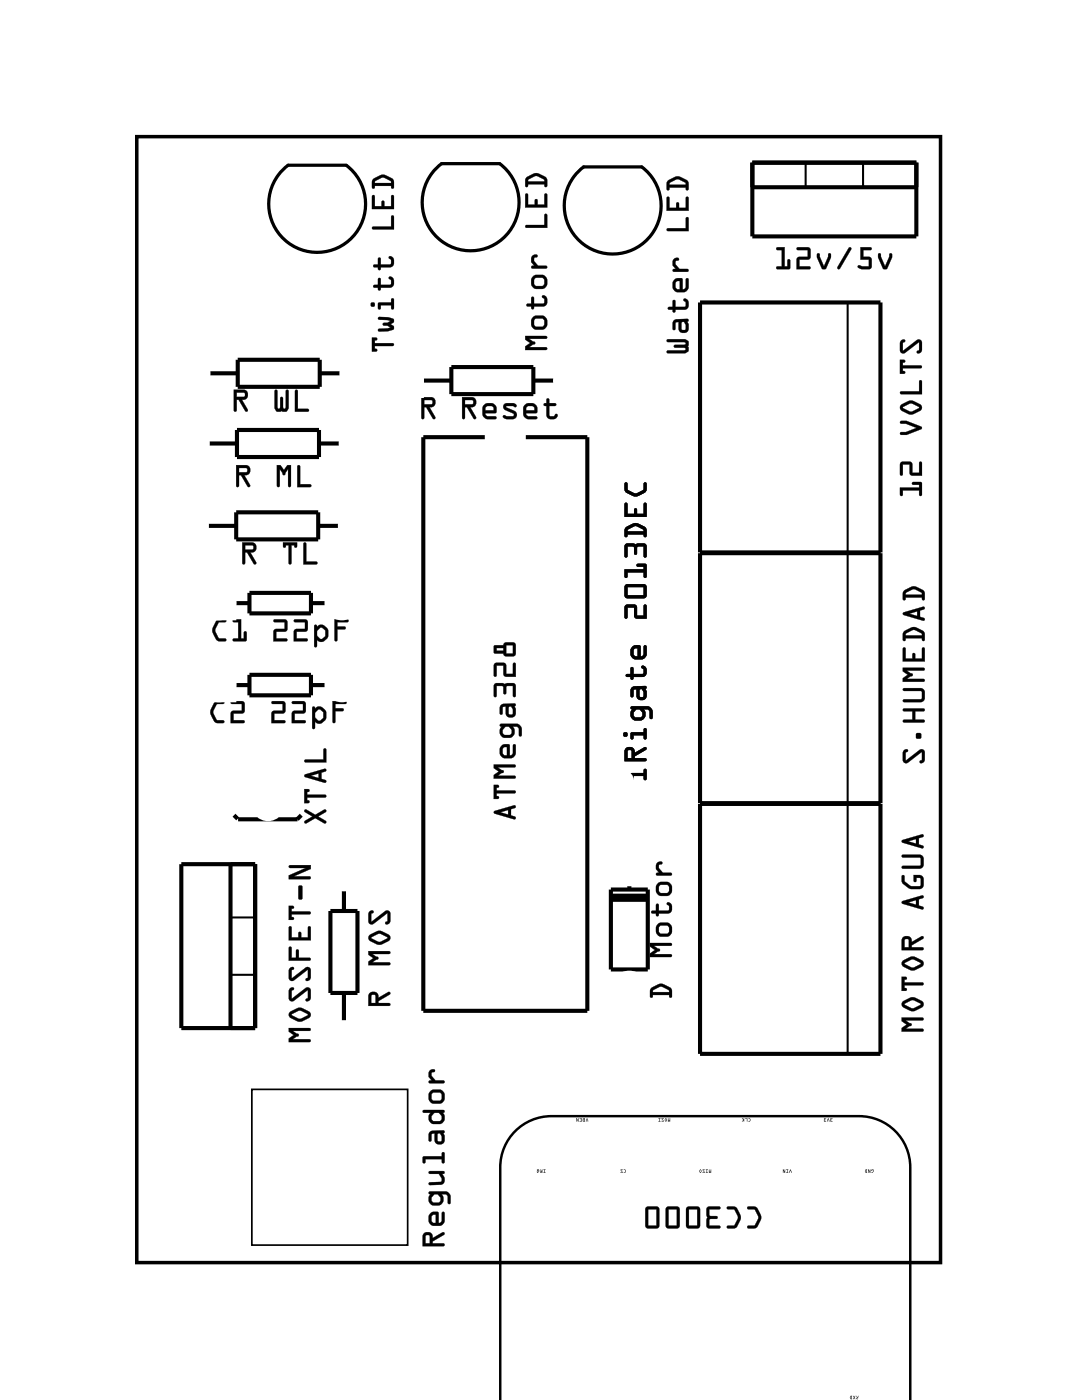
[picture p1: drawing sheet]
<svg xmlns="http://www.w3.org/2000/svg" width="67mm" height="87mm" viewBox="0 0 67 87" stroke-linecap="round" stroke-linejoin="round" font-family="sans-serif">
<path d="M8.5 8.5h49.8v69.8h-49.8zM21.4 10.2h-3.6a3 3 0 0 0-.4 4.5 3 3 0 0 0 4.5 0 3 3 0 0 0-.4-4.5M26.9 10.5l.5-.4 3.6 .1a3 3 0 0 1 .5 4.2 3 3 0 0 1-4.3 .4 3 3 0 0 1-.3-4.3zM35.7 10.7l.5-.4 3.6 .1a3 3 0 0 1 .5 4.2 3 3 0 0 1-4.3 .4 3 3 0 0 1-.3-4.3z" fill="none" stroke="#000" stroke-width=".2"/>
<g fill="#000">
<path d="M48.1 15.3h.5v1.2h.2v-.3a.1 .1 0 0 1 .1-.1 .1 .1 0 0 1 .1 .1l-.1 .5h-.7a.1 .1 0 0 1-.1-.1 .1 .1 0 0 1 .1-.1h.2v-1h-.3zM48.1 15.4v.1h.3v1h-.3v.1l.8 .1v-.6h-.1v.4h-.2v-1.2zM49.4 15.3h.6l.2 .1v.6l-.7 .1v.4h.6a.1 .1 0 0 1 .1 .1 .1 .1 0 0 1-.1 .1h-.8l.1-.7 .6-.1v-.4h-.6zM49.4 15.4v.1h.6v.4l-.6 .1-.1 .7h.9v-.2h-.7v-.4l.7-.1v-.6l-.2-.1zM50.6 15.7h.2l.2 .8 .3-.7a.1 .1 0 0 1 .1-.1 .1 .1 0 0 1 .1 .1l-.3 .8-.2 .1-.4-.7zM50.6 15.7v.3l.3 .6 .2 .1 .4-.7v-.2h-.2l-.3 .7-.2-.7zM52.6 15.3h.1v.2l-.7 1.1a.1 .1 0 0 1-.1 .1 .1 .1 0 0 1 0-.1zM52.6 15.4l-.7 1.2v.1l.1-.1 .7-1.1v-.2zM53.3 15.3h.6a.1 .1 0 0 1 .1 .1 .1 .1 0 0 1-.1 .1h-.4v.4l.5 .1v.6l-.2 .1-.6-.1a.1 .1 0 0 1-.1-.1 .11 .11 0 0 1 .2-.1l.5 .1v-.4h-.5zM53.3 15.3v.8h.5v.4l-.6-.1v.2l.2 .1h.5l.1-.2v-.5l-.1-.1h-.4v-.4h.4l.1-.1zM54.4 15.7h.2l.2 .8 .3-.7a.1 .1 0 0 1 .1-.1 .1 .1 0 0 1 .1 .1l-.3 .8-.2 .1-.4-.7zM54.4 15.7v.3l.3 .6 .2 .1 .4-.7-.1-.2h-.1l-.3 .7-.2-.7z"/>
<path d="M48.1 15.4l.5-.1v1.2h.2v-.4h.1v.6l-.8-.1v-.1h.3v-1h-.3zM49.4 15.4l.6-.1 .2 .1v.6l-.7 .1v.4h.7v.2h-.9l.1-.7 .6-.1v-.4h-.6zM50.6 15.7l.2 .1 .2 .7 .3-.7h.2v.2l-.4 .7-.2-.1-.3-.6zM52.6 15.3l.1 .1v.1l-.7 1.1-.1 .1v-.1zM53.3 15.3h.6l.1 .1-.1 .1h-.4v.4h.4l.1 .1v.6l-.2 .1h-.4a.15 .15 0 0 1-.2 0 .16 .16 0 0 1 .1-.3l.5 .1v-.4h-.5zM54.4 15.7l.2 .1 .2 .7 .3-.7h.2v.2l-.4 .7-.2-.1-.3-.6z"/>
<path d="M13.4 38.5l.5-.1a.1 .1 0 0 1 .1 .1 .1 .1 0 0 1-.1 .1h-.3l-.3 .5 .3 .5h.3a.1 .1 0 0 1 .1 .1 .1 .1 0 0 1-.1 .1l-.4-.1-.3-.4v-.3zM13.4 38.5l-.2 .4a.83 .83 0 0 0 .3 .8h.4h.1v-.1h-.4l-.3-.4v-.2l.3-.4h.4v-.1v-.1h-.4zM14.4 38.4h.5v1.2h.2v-.4a.1 .1 0 0 1 .1-.1 .1 .1 0 0 1 .1 .1v.5l-.8 .1a.1 .1 0 0 1-.1-.1 .1 .1 0 0 1 .1-.1h.3v-1h-.3zM14.4 38.4l.1 .2h.3v1h-.3l-.1 .1h.8v-.6l-.1 .1v.4h-.2v-1.2zM17 38.4h.6l.2 .1v.6l-.7 .1v.4h.6a.1 .1 0 0 1 .1 .1 .1 .1 0 0 1-.1 .1h-.8l.1-.8h.6v-.4h-.6zM17 38.4v.2h.6v.4h-.6l-.1 .8 .8-.1v-.1h-.6v-.4l.6-.1 .1-.6-.2-.1zM18.2 38.4h.7l.2 .1-.1 .6-.6 .1v.4h.6a.1 .1 0 0 1 .1 .1 .1 .1 0 0 1-.1 .1h-.8v-.8h.7v-.4h-.7zM18.2 38.4l.1 .2h.6v.4h-.6l-.1 .8 .8-.1v-.1h-.6v-.4l.6-.1v-.6l-.1-.1zM19.5 38.7h.1v.2l.2-.2h.2l.3 .2v.2a.5 .5 0 0 1-.2 .6l-.3 .1-.2-.1v.3a.1 .1 0 0 1-.1 .1 .1 .1 0 0 1 0-.1zM19.5 38.8v1.2v.1l.1-.1v-.4l.2 .2 .3-.1 .2-.2v-.4l-.3-.3-.2-.1-.2 .2v-.1zM19.8 38.9l-.1 .2-.1 .3 .3 .2 .2-.2v-.3l-.2-.2zM19.8 38.9h.2l.2 .2v.3l-.3 .2-.3-.2v-.3zM20.7 38.4h.8a.1 .1 0 0 1 .1 .1 .1 .1 0 0 1-.1 .1h-.6v.2h.4a.1 .1 0 0 1 .1 .1 .1 .1 0 0 1-.1 .1h-.4v.7a.1 .1 0 0 1-.1 .1 .1 .1 0 0 1-.1-.1zM20.7 38.4v1.3h.1h.1v-.7h.4l.1-.1-.1-.1h-.4v-.2h.6l.1-.1-.1-.1z"/>
<path d="M13.4 38.5l.2-.1h.4v.2h-.4l-.3 .5 .3 .5h.4v.1l-.1 .1a.6 .6 0 0 1-.7-.6v-.3zM14.4 38.4h.5v1.2h.2v-.4l.1-.1v.6h-.8l.1-.1h.3v-1h-.3zM17 38.4h.6l.2 .1v.6l-.7 .1v.4h.7v.1l-.9 .1 .1-.8h.6v-.4h-.6zM18.2 38.4h.7l.2 .1-.1 .6-.6 .1v.4h.6v.1l-.8 .1 .1-.8h.6v-.4h-.6zM19.5 38.8h.1v.1l.2-.2h.2l.3 .3a.54 .54 0 0 1-.4 .8l-.3-.1v.4h-.1zM19.8 38.9l-.2 .2v.3l.3 .2 .2-.2 .1-.3-.3-.2zM20.7 38.4h.8l.1 .1-.1 .1h-.6v.2h.4l.1 .1-.1 .1h-.4v.7l-.1 .1-.1-.1z"/>
<path d="M14.5 24.1h.6a.32 .32 0 0 1 .3 .4 .32 .32 0 0 1-.4 .3l.4 .6a.1 .1 0 0 1-.1 .1 .1 .1 0 0 1-.1 0l-.4-.7h-.1v.6a.1 .1 0 0 1-.1 .1 .1 .1 0 0 1-.1-.1zM14.5 24.2v1.3l.2-.1v-.6h.1l.4 .7h.1l-.3-.7a.31 .31 0 0 0 .4-.3 .31 .31 0 0 0-.3-.3zM14.7 24.3v.3l.5-.1-.1-.2zM14.7 24.3h.4l.1 .3h-.5zM17 24.2h.2v1.1h.2l-.1-.6a.1 .1 0 0 1 .1-.1 .1 .1 0 0 1 .1 .1v.6h.2v-1.1a.1 .1 0 0 1 .1-.1 .1 .1 0 0 1 .1 .1v1.1l-.1 .2h-.4h-.2l-.2-.2zM17 24.2v1.1l.1 .2 .3-.1 .3 .1 .2-.2v-1.1h-.1h-.1v1.1l-.1 .1-.1-.1v-.6l-.1-.1v.7l-.2 .1v-1.2zM18.3 24.2h.2l-.1 1.1h.7a.1 .1 0 0 1 .1 .1 .1 .1 0 0 1-.1 .1h-.8zM18.3 24.2v1.3h.8v-.1h-.7v-1.2z"/>
<path d="M14.5 24.2h.6a.31 .31 0 0 1 .3 .3 .31 .31 0 0 1-.4 .3l.3 .7h-.1l-.4-.7h-.1v.6l-.2 .1zM14.7 24.3v.3l.5-.1-.1-.2zM17 24.2h.2v1.1h.2v-.6v-.1l.1 .1v.6h.1h.1v-1.1h.1h.1v1.1l-.2 .2h-.6l-.1-.2zM18.3 24.2h.1v1.1l.7 .1v.1h-.8z"/>
<path d="M14.6 28.8h.6a.32 .32 0 0 1 .3 .4 .32 .32 0 0 1-.4 .3l.4 .6a.1 .1 0 0 1 0 .1 .1 .1 0 0 1-.2 0l-.4-.7h-.1v.6a.1 .1 0 0 1-.1 .1 .1 .1 0 0 1-.1-.1zM14.6 28.8l.1 1.4 .1-.1v-.7h.1l.4 .8 .2-.1-.4-.7a.31 .31 0 0 0 .4-.2 .31 .31 0 0 0-.3-.4zM14.8 29v.3l.5-.1v-.2zM14.8 29h.5v.2l-.5 .1zM17.1 28.8h.3l.2 .3 .2-.3h.2v1.3a.1 .1 0 0 1-.1 .1 .1 .1 0 0 1-.1-.1v-1l-.1 .2a.11 .11 0 0 1-.1 .2 .11 .11 0 0 1-.1-.2l-.2-.2v1a.1 .1 0 0 1-.1 .1 .1 .1 0 0 1-.1-.1zM17.2 28.8v1.3l.1 .1v-.1v-1l.3 .3 .3-.4v1.1l.1 .1v-1.4h-.2l-.2 .4-.2-.4zM18.4 28.9h.2v1.1h.6a.1 .1 0 0 1 .1 .1 .1 .1 0 0 1-.1 .1h-.8zM18.4 28.9v1.3h.8v-.2h-.6v-1.1z"/>
<path d="M14.6 28.8h.6a.31 .31 0 0 1 .3 .4 .31 .31 0 0 1-.4 .3l.4 .6-.1 .1-.5-.7h-.1v.6l-.1 .1zM14.8 29v.3l.5-.1v-.2zM17.2 28.8h.2l.2 .3 .2-.3h.2v1.4l-.2-.1v-1l-.1 .2a.11 .11 0 0 1-.1 .2 .11 .11 0 0 1-.1-.2l-.2-.2v1l-.1 .1zM18.4 28.9h.2v1.1h.6v.2h-.8z"/>
<path d="M15 33.6h.6a.32 .32 0 0 1 .3 .4 .32 .32 0 0 1-.4 .2l.4 .7a.1 .1 0 0 1-.1 .1 .1 .1 0 0 1-.1-.1l-.4-.7h-.1v.7a.1 .1 0 0 1-.1 .1 .1 .1 0 0 1-.1-.1zM15 33.6l.1 1.4 .1-.1v-.7h.1l.4 .7h.2l-.4-.7a.31 .31 0 0 0 .4-.2 .31 .31 0 0 0-.3-.4zM15.2 33.8v.3l.5-.1-.1-.2zM15.2 33.8h.4l.1 .2-.5 .1zM17.5 33.6h.9v.3a.1 .1 0 0 1-.1 .1 .11 .11 0 0 1-.1-.2h-.1v1.1a.1 .1 0 0 1-.1 .1 .1 .1 0 0 1-.1-.1v-1.1h-.2a.11 .11 0 0 1 0 .1 .11 .11 0 0 1-.2 0zM17.5 33.6l.1 .3 .1-.1h.2v1.1l.1 .1v-1.2h.2l.1 .1 .1-.3zM18.8 33.6l.2 .1v1.1h.6a.1 .1 0 0 1 .1 .1 .1 .1 0 0 1-.1 .1h-.8zM18.8 33.7v1.3h.8v-.2h-.6v-1.1z"/>
<path d="M15 33.6h.6a.31 .31 0 0 1 .3 .4 .31 .31 0 0 1-.4 .2l.4 .7-.2 .1-.4-.8h-.1v.7l-.1 .1zM15.2 33.8v.3l.5-.1-.1-.2zM17.5 33.6h.9l-.1 .3-.1-.1h-.1l-.1 1.2-.1-.1v-1.1h-.2v.1h-.1zM18.8 33.7h.2v1.1h.6v.2h-.8z"/>
<path d="M23 20.9l.4 .1-.1 .1h-.1v.2h1.1l.1 .1h-1.2v.2h.1l.1 .1-.4 .1zM23.4 19.7l.1-.1a.95 .95 0 0 1 .9 .2v.2l-.2 .1 .2 .1v.2a.95 .95 0 0 1-.9 .2l-.1-.1 .1-.1 .7-.1-.5-.2 .5-.2-.7-.1zM23.4 18.8l.8-.1v-.2h.1l.1 .6-.1 .1-.1-.3h-.6v.2l-.1 .1zM23 18.9a.14 .14 0 0 1 .2 0 .14 .14 0 0 1-.2 0zM23.4 17.3h.2v.4h.5l.1-.3-.1-.1v-.2a.35 .35 0 0 1 .3 .4 .35 .35 0 0 1-.3 .3h-.5l-.1 .2-.1-.2h-.3l.1-.1h.2zM23.4 16h.2v.4h.5l.1-.3-.1-.1v-.1a.35 .35 0 0 1 .3 .3 .35 .35 0 0 1-.3 .4h-.5l-.1 .1-.1-.1-.3-.1 .1-.1h.2zM23.1 14.1l1.1-.1v-.6h.2v.8h-1.3zM23.1 12.1h.1v.7h.4v-.3l.1-.1 .1 .1v.3h.4v-.6l.1-.1 .1 .9h-1.4zM23.1 11.1a.81 .81 0 0 1 1.2 0l.1 .5-.1 .1-.1-.2h-1v.2h-.1l-.1-.4zM23.2 11.2v.1h1v-.1l-.5-.2z"/>
<path d="M23 20.9h.3a.1 .1 0 0 1 .1 .1 .11 .11 0 0 1-.2 .1v.2h1.1a.1 .1 0 0 1 .1 .1 .1 .1 0 0 1-.1 .1l-1.1-.1v.2a.11 .11 0 0 1 .2 .1 .11 .11 0 0 1-.1 .1h-.3zM23 20.9v.9l.4-.1-.2-.1v-.2h1.2l-.1-.1h-1.1v-.2l.2-.1zM23.4 19.7h.6l.4 .1v.2l-.2 .1 .2 .1v.2l-.9 .2a.1 .1 0 0 1-.1-.1 .1 .1 0 0 1 .1-.1l.7-.1-.4-.1a.1 .1 0 0 1-.1-.1 .1 .1 0 0 1 .1-.1l.4-.1-.7-.1zM23.4 19.7l.1 .1 .7 .1-.5 .2 .5 .2-.7 .1-.1 .1h.6l.4-.1v-.2l-.2-.1 .2-.1-.1-.2-.3-.1zM23.4 18.8l.8-.1v-.1a.1 .1 0 0 1 .1-.1 .1 .1 0 0 1 .1 .1v.5a.1 .1 0 0 1-.1 .1 .1 .1 0 0 1-.1-.1v-.2h-.6v.2a.1 .1 0 0 1-.1 .1 .1 .1 0 0 1-.1-.1zM23.4 18.8l.1 .4 .1-.1v-.2h.6l.1 .3 .1-.1-.1-.6h-.1v.3zM23 18.9a.15 .15 0 0 1 .2 0 .15 .15 0 0 1-.2 0zM23 18.9a.13 .13 0 0 0 .2 0 .13 .13 0 0 0-.2 0zM23.4 17.2l.2 .1v.4l.5-.1 .1-.2-.1-.1v-.1a.21 .21 0 0 1 .2 0 .21 .21 0 0 1 .1 .2v.3l-.2 .1h-.6v.1a.1 .1 0 0 1-.1 .1 .1 .1 0 0 1-.1-.1v-.1h-.2a.1 .1 0 0 1-.1-.1 .1 .1 0 0 1 .1-.1l.2 .1zM23.4 17.3v.4h-.2l-.1 .1h.3l.1 .2 .1-.2h.5a.37 .37 0 0 0 .3-.3 .37 .37 0 0 0-.2-.4l-.1 .1 .1 .2v.2l-.1 .1h-.5v-.4zM23.4 16h.2v.4h.5l.1-.3-.1-.1v-.1a.21 .21 0 0 1 .2 0 .21 .21 0 0 1 .1 .2v.3l-.2 .2h-.6v.1a.1 .1 0 0 1-.1 .1 .1 .1 0 0 1-.1-.1v-.1h-.2a.1 .1 0 0 1-.1-.1 .1 .1 0 0 1 .1-.1h.2zM23.4 16v.4h-.2l-.1 .1 .3 .1 .1 .1 .1-.1h.5a.37 .37 0 0 0 .3-.4 .37 .37 0 0 0-.2-.3l-.1 .1 .1 .1v.2l-.1 .1h-.5v-.4zM23.1 14.1l1.1-.1v-.6a.1 .1 0 0 1 .1-.1 .1 .1 0 0 1 .1 .1v.8h-1.3zM23.1 14.1v.1h1.3v-.8h-.2v.7zM23.1 12.1h.1v.7h.4v-.3a.1 .1 0 0 1 .1-.1 .1 .1 0 0 1 .1 .1v.3h.4v-.6a.1 .1 0 0 1 .1-.1 .1 .1 0 0 1 .1 .1v.8h-1.4zM23.1 12.1l-.1 .9h1.4l-.1-.9-.1 .1v.6h-.4v-.3l-.1-.1-.1 .1v.3h-.4v-.7zM23.1 11.1l.5-.3 .3 .1 .5 .2v.5a.1 .1 0 0 1-.1 .1 .1 .1 0 0 1-.1-.1v-.1h-1v.1a.1 .1 0 0 1-.1 .1 .1 .1 0 0 1-.1-.1zM23.1 11.1v.2v.4l.1-.1v-.1h1l.1 .2 .1-.1v-.5l-.5-.2h-.4zM23.2 11.2v.1h1v-.1l-.5-.2zM23.2 11.2l.5-.2 .5 .2v.2h-1z"/>
<path d="M26.1 24.6h.6a.32 .32 0 0 1 .3 .4 .32 .32 0 0 1-.4 .2l.4 .6a.11 .11 0 0 1-.1 .2 .1 .1 0 0 1-.1-.1l-.4-.7h-.1v.7a.1 .1 0 0 1-.1 .1 .1 .1 0 0 1-.1-.1zM26.1 24.6l.1 1.4 .1-.1v-.7h.1l.4 .7h.2l-.4-.7a.31 .31 0 0 0 .4-.2 .31 .31 0 0 0-.3-.4zM26.3 24.8v.3l.5-.1-.1-.2zM26.3 24.8h.4l.1 .2-.5 .1zM28.6 24.6h.6a.32 .32 0 0 1 .3 .4 .32 .32 0 0 1-.4 .2l.4 .6a.1 .1 0 0 1 0 .2 .11 .11 0 0 1-.2-.1l-.4-.7h-.1v.7a.1 .1 0 0 1-.1 .1 .1 .1 0 0 1-.1-.1zM28.6 24.6l.1 1.4 .1-.1v-.7h.1l.4 .7h.2l-.4-.7a.31 .31 0 0 0 .4-.2 .31 .31 0 0 0-.3-.4zM28.8 24.8v.3l.5-.1v-.2zM28.8 24.8h.5v.2l-.5 .1zM30 25.1l.2-.1h.3l.2 .1 .1 .2-.1 .3h-.6l.1 .2h.5a.1 .1 0 0 1 .1 .1 .1 .1 0 0 1-.1 .1h-.5l-.2-.1-.1-.2zM30 25.1l-.1 .6 .1 .2 .2 .1 .5-.1v-.1h-.5l-.1-.1v-.1h.6l.1-.3-.1-.2-.2-.1h-.3zM30.1 25.2v.2h.5l-.1-.2zM30.1 25.2h.4l.1 .2h-.5zM31.2 25.1l.1-.1a.71 .71 0 0 1 .7 .1 .12 .12 0 0 1-.1 .2 .12 .12 0 0 1-.1-.1h-.4l.5 .3a.28 .28 0 0 1 .1 .3 .28 .28 0 0 1-.2 .2l-.6-.1a.12 .12 0 0 1 0-.1 .12 .12 0 0 1 .2 0h.4v-.1l-.6-.3v-.2zM31.2 25.1v.1l.1 .2 .5 .3v.1h-.6v.1l.2 .1h.4l.2-.2-.1-.3-.6-.3h.5a.09 .09 0 0 0 .1 0 .09 .09 0 0 0 .1-.1l-.2-.1zM32.5 25.1l.2-.1h.3l.2 .1 .1 .2v.3h-.7l.1 .2h.5a.1 .1 0 0 1 .1 .1 .1 .1 0 0 1-.1 .1h-.5l-.2-.1-.1-.2zM32.5 25.1l-.1 .6 .1 .2 .2 .1 .6-.1-.1-.1h-.5l-.1-.1v-.1h.7v-.3l-.1-.2-.2-.1h-.3zM32.6 25.2v.2h.5l-.1-.2zM32.6 25.2h.4l.1 .2h-.5zM33.9 24.7h.1v.3h.4a.1 .1 0 0 1 .1 .1 .1 .1 0 0 1-.1 .1h-.4v.5l.3 .1 .1-.1h.1a.21 .21 0 0 1 0 .2 .21 .21 0 0 1-.2 .1h-.3l-.1-.2-.1-.6a.1 .1 0 0 1-.1-.1 .1 .1 0 0 1 .1-.1zM33.9 24.7v.3l-.2 .1 .2 .1v.5a.37 .37 0 0 0 .3 .3 .37 .37 0 0 0 .3-.2v-.1l-.2 .1h-.3v-.6h.4v-.1v-.1h-.4v-.2z"/>
<path d="M26.1 24.6h.6a.31 .31 0 0 1 .3 .4 .31 .31 0 0 1-.4 .2l.4 .7-.2 .1-.4-.8h-.1v.7l-.1 .1zM26.3 24.8v.3l.5-.1-.1-.2zM28.6 24.6h.6a.31 .31 0 0 1 .3 .4 .31 .31 0 0 1-.4 .2l.4 .7-.1 .1-.5-.8h-.1v.7l-.1 .1zM28.8 24.8v.3l.5-.1v-.2zM30 25.1l.2-.1h.3l.2 .1 .1 .2-.1 .3-.6 .1 .1 .1h.5v.2h-.5l-.2-.1-.1-.2zM30.1 25.2v.2h.5l-.1-.2zM31.2 25.1l.6-.1 .2 .1a.12 .12 0 0 1-.1 .2 .12 .12 0 0 1-.1-.1h-.5l.6 .3a.27 .27 0 0 1 .1 .3 .27 .27 0 0 1-.2 .2h-.5l-.1-.1v-.2l.6 .1v-.1l-.5-.3-.1-.2zM32.5 25.1l.2-.1h.3l.2 .1 .1 .2v.3l-.7 .1 .1 .1h.5l.1 .2h-.6l-.2-.1-.1-.2zM32.6 25.2v.2h.5l-.1-.2zM33.9 24.7h.1v.3h.4l.1 .1-.1 .1h-.4l.1 .6h.2l.2-.1a.35 .35 0 0 1-.3 .3 .35 .35 0 0 1-.4-.3v-.5l-.1-.1 .1-.1z"/>
<path d="M32.5 20.8l1.4 .1-.1 .1h-1l.2 .2a.11 .11 0 0 1 .2 .1 .11 .11 0 0 1-.2 .1l-.2 .1h1l.1 .1-1.4 .1v-.2l.3-.2-.3-.3zM32.9 20a.5 .5 0 0 1 1 0 .5 .5 0 0 1-1 0zM33.1 19.8v.3l.1 .2h.4l.1-.1v-.3l-.1-.2zM32.9 18.4h.2v.4h.5l.1-.2-.1-.2v-.1a.35 .35 0 0 1 .3 .4 .35 .35 0 0 1-.3 .3h-.5l-.1 .2-.1-.2h-.3l.1-.2h.2zM32.9 17.4a.5 .5 0 0 1 1 0 .5 .5 0 0 1-1 0zM33.1 17.3v.3l.1 .1h.4l.1-.1v-.3l-.1-.1zM33 15.9l.2-.1a.1 .1 0 0 1 .1 .1 .1 .1 0 0 1-.1 .1l-.1 .2 .2 .3h.5l.1 .1h-1v-.1h.2l-.2-.3zM32.6 14l1.1-.1v-.6h.2v.8h-1.3zM32.6 12h.1v.7h.4v-.3l.1-.1 .1 .1v.3h.4v-.6l.1-.1 .1 .9h-1.4zM32.6 11a.81 .81 0 0 1 1.2 0l.1 .5-.1 .1-.1-.2h-1v.2h-.1l-.1-.4zM32.7 11.1v.1h1v-.1l-.5-.2z"/>
<path d="M32.5 20.8h1.3a.1 .1 0 0 1 .1 .1 .1 .1 0 0 1-.1 .1h-1l.2 .2a.11 .11 0 0 1 .2 .1 .11 .11 0 0 1-.2 .1l-.2 .1h1a.1 .1 0 0 1 .1 .1 .1 .1 0 0 1-.1 .1h-1.3v-.2l.3-.2-.3-.2zM32.5 20.8v.2l.4 .3-.4 .2v.2l1.4-.1-.1-.1h-1l.3-.2-.3-.3h1l.1-.1-.1-.1zM32.9 20a.51 .51 0 0 1 1 0 .51 .51 0 0 1-1 0zM32.9 20a.5 .5 0 0 0 1 0 .5 .5 0 0 0-1 0zM33.1 19.8v.3l.1 .1h.4h.1l-.1-.4zM33.1 19.8l.5-.1 .1 .2v.3l-.1 .1h-.4l-.1-.2zM32.9 18.4h.2v.4h.5l.1-.2-.1-.2v-.1a.21 .21 0 0 1 .2 0 .21 .21 0 0 1 .1 .3v.2l-.2 .2h-.6v.1a.1 .1 0 0 1-.1 .1 .1 .1 0 0 1-.1-.1v-.1h-.2a.1 .1 0 0 1-.1-.1 .1 .1 0 0 1 .1-.1h.2zM32.9 18.4v.4h-.2l-.1 .2h.3l.1 .2 .1-.2h.5a.37 .37 0 0 0 .3-.3 .37 .37 0 0 0-.2-.4l-.1 .1 .1 .2v.2h-.1h-.5v-.4zM32.9 17.4a.51 .51 0 0 1 1 0 .51 .51 0 0 1-1 0zM32.9 17.4a.5 .5 0 0 0 1 0 .5 .5 0 0 0-1 0zM33.1 17.3v.3l.1 .1h.4l.1-.1-.1-.4zM33.1 17.3l.5-.1 .1 .1v.3l-.1 .1h-.4l-.1-.1zM33 15.8h.2a.11 .11 0 0 1 .1 .1 .11 .11 0 0 1-.2 .1v.2l.2 .3h.5a.1 .1 0 0 1 .1 .1 .1 .1 0 0 1-.1 .1h-.8a.1 .1 0 0 1-.1-.1 .1 .1 0 0 1 .1-.1h.1l-.2-.3zM33 15.9l-.1 .4 .2 .2h-.2v.1h1l-.1-.1h-.5l-.2-.3v-.2l.2-.2zM32.6 14l1.1-.1v-.6a.1 .1 0 0 1 .1-.1 .1 .1 0 0 1 .1 .1v.8h-1.3zM32.6 14v.1h1.3v-.8h-.2v.7zM32.6 12h.1v.7h.4v-.3a.1 .1 0 0 1 .1-.1 .1 .1 0 0 1 .1 .1v.3h.4v-.6a.1 .1 0 0 1 .1-.1 .1 .1 0 0 1 .1 .1v.8h-1.4zM32.6 12l-.1 .9h1.4l-.1-.9-.1 .1v.6h-.4v-.3l-.1-.1-.1 .1v.3h-.4v-.7zM32.6 11l.5-.3 .3 .1 .5 .2v.5a.1 .1 0 0 1-.1 .1 .1 .1 0 0 1-.1-.1v-.1h-1v.1a.1 .1 0 0 1-.1 .1 .1 .1 0 0 1-.1-.1zM32.6 11l-.1 .2 .1 .4 .1-.1v-.1h1l.1 .2 .1-.1-.1-.5-.4-.2h-.4zM32.7 11.1v.1h1v-.1l-.5-.2zM32.7 11.1l.5-.2 .5 .2v.2h-1z"/>
<path d="M41.3 21.1l1.1-.1 .2 .2v.6l-.2 .1h-1l-.1-.1 .1-.1h1l.1-.1h-.1h-.6l-.1-.1 .1-.1h.6l.1-.1-1.1-.1zM41.7 19.9l.9-.1 .1 .6a.31 .31 0 0 1-.4 .2 .31 .31 0 0 1-.3-.2v-.4h-.2v.4h-.1zM42.2 20v.4l.2 .1 .1-.4-.1-.1zM41.7 18.6h.1v.4h.6l.1-.2-.2-.2 .1-.1a.35 .35 0 0 1 .3 .4 .35 .35 0 0 1-.3 .3h-.6v.2l-.1-.2h-.3v-.2h.3zM41.8 17.3l.2-.1 .3 .1v.6l.2-.1v-.5h.1v.6l-.3 .2h-.5l-.1-.3v-.3zM41.9 17.5v.3l.2 .1v-.5zM41.7 16.1l.2-.1a.11 .11 0 0 1 .2 .1 .11 .11 0 0 1-.2 .1l-.1 .2 .3 .3h.5v.1h-.9v-.1h.2l-.2-.3zM41.3 14.2l1.2-.1v-.6h.2v.8h-1.3zM41.3 12.2h.2v.7h.4v-.3l.1-.1 .1 .1v.3h.4v-.6l.1-.1 .1 .9h-1.4zM41.4 11.2a.81 .81 0 0 1 1.2 0l.1 .5-.1 .1-.1-.2h-1l-.1 .2-.1-.4zM41.5 11.3v.2h1l-.1-.2-.4-.2z"/>
<path d="M41.3 21h1.1l.3 .2-.1 .3 .1 .3-.3 .1h-1a.1 .1 0 0 1-.1-.1 .1 .1 0 0 1 .1-.1h1.1l-.1-.1h-.6a.1 .1 0 0 1-.1-.1 .1 .1 0 0 1 .1-.1h.6l.1-.1-1.1-.1zM41.3 21.1l.1 .1 1.1 .1-.1 .1h-.6v.1h.6l.1 .1-.1 .1h-1l-.1 .1 .1 .1h1l.2-.1v-.3v-.3l-.2-.2zM41.7 19.9l.9-.1a.09 .09 0 0 1 .1 0 .09 .09 0 0 1-.1 .1l.1 .5a.32 .32 0 0 1-.4 .2 .32 .32 0 0 1-.3-.2v-.4h-.1v.4a.1 .1 0 0 1-.1 .1 .1 .1 0 0 1-.1-.1zM41.7 19.9v.5h.1v-.4h.1h.2l-.1 .4a.31 .31 0 0 0 .3 .2 .31 .31 0 0 0 .3-.2v-.6zM42.2 20v.4h.2l.1-.3-.1-.1zM42.2 20l.2-.1 .1 .2-.1 .4-.2-.1zM41.7 18.6h.1v.4h.6l.1-.2-.2-.2 .1-.1a.21 .21 0 0 1 .2 0 .21 .21 0 0 1 .1 .3l-.1 .2-.1 .2h-.7l.1 .1a.1 .1 0 0 1-.1 .1 .1 .1 0 0 1-.1-.1v-.1h-.2a.1 .1 0 0 1-.1-.1 .1 .1 0 0 1 .1-.1h.2zM41.7 18.6v.4h-.3v.2h.3l.1 .2v-.2h.6a.37 .37 0 0 0 .3-.3 .37 .37 0 0 0-.3-.4l-.1 .1 .2 .2v.2h-.1h-.6v-.4zM41.8 17.3l.2-.1 .3 .1v.6l.2-.1v-.5a.1 .1 0 0 1 .1-.1 .1 .1 0 0 1 .1 .1v.5l-.1 .2-.1 .1h-.5l-.3-.2v-.4zM41.8 17.3l-.1 .2v.3l.1 .2 .5 .1 .3-.2v-.6h-.1v.5l-.2 .1v-.6h-.3zM41.9 17.5v.3l.2 .1v-.5zM41.9 17.5l.2-.1v.5l-.3-.1zM41.7 16.1l.2-.1a.11 .11 0 0 1 .2 .1 .11 .11 0 0 1-.2 .1l-.1 .2 .3 .3h.5a.1 .1 0 0 1 .1 .1 .1 .1 0 0 1-.1 .1h-.8a.1 .1 0 0 1-.1-.1 .1 .1 0 0 1 .1-.1h.1l-.2-.3zM41.8 16.1l-.1 .4 .2 .2h-.2v.1h.9v-.1h-.5l-.3-.3v-.2l.3-.2zM41.3 14.2l1.2-.1v-.6a.1 .1 0 0 1 .1-.1 .1 .1 0 0 1 .1 .1v.8h-1.3zM41.3 14.2l.1 .1h1.3l-.1-.8h-.1v.7zM41.3 12.2h.2v.7h.4v-.3a.1 .1 0 0 1 .1-.1 .1 .1 0 0 1 .1 .1v.3h.4v-.6a.1 .1 0 0 1 .1-.1 .1 .1 0 0 1 .1 .1v.8h-1.4zM41.3 12.2v.9h1.4l-.1-.9-.1 .1v.6h-.4v-.3l-.1-.1-.1 .1v.3h-.4v-.6zM41.4 11.2l.5-.3 .3 .1 .4 .2 .1 .5a.1 .1 0 0 1-.1 .1 .1 .1 0 0 1-.1-.1v-.1h-1v.1a.1 .1 0 0 1-.1 .1 .1 .1 0 0 1-.1-.1zM41.4 11.2l-.1 .2 .1 .4 .1-.1v-.1h1v.2l.1-.1v-.5l-.4-.2h-.4zM41.5 11.3v.2h1l-.1-.2-.4-.2zM41.5 11.3l.5-.2 .4 .2 .1 .2h-1z"/>
<path d="M55.8 30.2h1.1v-.1l-.4-.1v-.1h.6v.8h-.2v-.3h-1v.3h-.1zM55.8 28.7l.6-.1 .1 .2v.5h.4v-.6l.2-.1v.9l-.7-.1-.1-.6h-.4v.6l-.1 .1zM55.8 26.1h.4l.9 .3v.2l-.9 .4h-.4v-.2h.3l.7-.3-.7-.2h-.3zM55.8 25.1l.6-.3 .6 .3a.23 .23 0 0 1 0 .4l-.7 .2-.5-.3v-.1zM55.9 25.2l.5 .3 .5-.2-.5-.3zM55.8 24.3h1.1v-.7h.2v.8h-1.3zM55.8 22.3l.3 .1-.1 .1h-.1v.2h1.1l.1 .1h-1.2v.2h.1l.1 .1-.3 .1zM55.8 21.1l.2-.1 .1 .1-.2 .2 .1 .4 .8-.6h.2l.1 .1v.6l-.1 .1h-.2l.1-.2v-.5l-.8 .7h-.2l-.1-.2z"/>
<path d="M55.7 30.2h1.2v-.1h-.3a.1 .1 0 0 1-.1-.1 .1 .1 0 0 1 .1-.1h.5v.8a.1 .1 0 0 1-.1 .1 .1 .1 0 0 1-.1-.1v-.3h-1v.3a.1 .1 0 0 1-.1 .1 .1 .1 0 0 1-.1-.1zM55.8 30.2v.5h.1v-.3h1l.1 .3h.1v-.8h-.6v.1h.4v.2zM55.8 28.7h.7v.6h.4v-.6a.1 .1 0 0 1 .1-.1 .1 .1 0 0 1 .1 .1v.8l-.7-.1-.1-.6h-.4v.6a.1 .1 0 0 1-.1 .1 .1 .1 0 0 1-.1-.1zM55.8 28.7v.8l.1-.1v-.6h.5v.6l.7 .1v-.9l-.2 .1v.6h-.4v-.5l-.1-.2zM55.8 26.1h.4l.9 .4-.9 .5h-.4a.1 .1 0 0 1-.1-.1 .1 .1 0 0 1 .1-.1h.3l.7-.3-.7-.2h-.3zM55.8 26.1v.2h.3l.7 .2-.7 .3h-.3v.1l.4 .1 .9-.4v-.2l-.9-.3zM55.8 25.1l.6-.3 .6 .3a.24 .24 0 0 1 0 .4l-.5 .2h-.2l-.5-.3-.1-.1zM55.8 25.1a.23 .23 0 0 0 .1 .4l.5 .2 .6-.2a.24 .24 0 0 0 0-.4l-.6-.3zM55.9 25.2l.5 .3 .5-.2-.5-.3zM55.9 25.2l.5-.2 .5 .3-.5 .2-.4-.2zM55.8 24.3h1.1v-.6a.1 .1 0 0 1 .1-.1 .1 .1 0 0 1 .1 .1v.7h-1.3zM55.8 24.3v.1h1.3v-.8h-.1l-.1 .7zM55.7 22.3h.3a.1 .1 0 0 1 .1 .1 .11 .11 0 0 1-.2 .1v.2l1.1-.1a.1 .1 0 0 1 .1 .1 .1 .1 0 0 1-.1 .1h-1.1v.2a.11 .11 0 0 1 .2 0 .11 .11 0 0 1-.1 .2h-.3zM55.8 22.3v.9l.3-.1-.2-.1v-.2h1.2l-.1-.1h-1.1v-.2l.2-.1zM55.8 21.1l.2-.1a.13 .13 0 0 1 .1 .2 .13 .13 0 0 1-.2 .1l.1 .4 .8-.6a.21 .21 0 0 1 .2 0 .21 .21 0 0 1 .1 .1v.6l-.2 .1a.13 .13 0 0 1-.1-.1 .13 .13 0 0 1 .1-.1v-.5l-.8 .7a.22 .22 0 0 1-.4-.2zM55.8 21.1v.6a.2 .2 0 0 0 .3 .2l.8-.7v.5l-.1 .2 .2-.1 .1-.6-.2-.1-1 .6v-.4l.2-.2z"/>
<path d="M13.3 43.5h.5a.1 .1 0 0 1 .1 0 .1 .1 0 0 1-.1 .1l-.4 .1-.2 .4 .2 .5h.4a.1 .1 0 0 1 .1 .1 .1 .1 0 0 1-.1 .1h-.5l-.2-.5-.1-.3zM13.3 43.6l-.2 .4a.83 .83 0 0 0 .3 .8h.4l.1-.1h-.1l-.4-.1-.2-.4v-.2l.2-.4h.4l.1-.1h-.1h-.3zM14.3 43.5h.7l.2 .1-.1 .6h-.6v.4h.6a.1 .1 0 0 1 .1 .1 .1 .1 0 0 1-.1 .1h-.8v-.7h.7v-.5h-.7zM14.3 43.5v.1h.7v.5h-.7v.7h.8v-.1h-.6v-.5h.6v-.6l-.1-.1zM16.8 43.5h.7l.2 .1-.1 .6h-.6v.4h.6a.1 .1 0 0 1 .1 .1 .1 .1 0 0 1-.1 .1h-.8l.1-.7h.6v-.5h-.6zM16.8 43.5l.1 .1h.6v.5h-.6l-.1 .7h.8v-.1h-.6v-.5h.6l.1-.6-.2-.1zM18.1 43.5h.7l.1 .1v.6h-.6v.4h.6a.1 .1 0 0 1 .1 .1 .1 .1 0 0 1-.1 .1h-.8v-.7h.7v-.5h-.7zM18.1 43.5v.1h.7v.5h-.7v.7h.8v-.1h-.7v-.5h.7v-.6l-.1-.1zM19.4 43.8h.1v.1l.2-.1h.2l.2 .2 .1 .2a.5 .5 0 0 1-.2 .6l-.3 .1-.2-.2v.4a.1 .1 0 0 1-.1 .1 .1 .1 0 0 1-.1-.1zM19.4 43.8l-.1 1.3 .1 .1 .1-.1v-.4l.2 .1h.3l.2-.2v-.4l-.3-.4h-.2l-.2 .2v-.2zM19.7 44l-.2 .2v.3l.3 .2 .2-.2v-.3l-.2-.2zM19.7 44h.1l.2 .2v.3l-.2 .2-.3-.2v-.3zM20.6 43.5h.8a.1 .1 0 0 1 .1 0 .1 .1 0 0 1-.1 .1h-.6v.3h.4a.1 .1 0 0 1 .1 .1 .1 .1 0 0 1-.1 .1h-.4v.6a.1 .1 0 0 1-.1 .1 .1 .1 0 0 1-.1-.1zM20.6 43.5v1.2l.1 .1 .1-.1v-.6h.4l.1-.1-.1-.1h-.4v-.3h.6l.1-.1h-.1z"/>
<path d="M13.3 43.5h.2h.4l-.1 .1-.4 .1-.2 .4 .2 .5 .4 .1 .1 .1h-.1a.6 .6 0 0 1-.8-.6l.1-.2zM14.3 43.5h.7l.1 .1v.6h-.6v.4l.6 .1v.1h-.8v-.7h.7v-.5h-.7zM16.8 43.5h.7l.2 .1-.1 .6h-.6v.4l.6 .1v.1h-.8l.1-.7h.6v-.5h-.6zM18.1 43.5h.7l.1 .1v.6h-.6v.4l.6 .1v.1h-.8v-.7h.7v-.5h-.7zM19.4 43.8h.1v.1l.2-.1h.2l.3 .3a.54 .54 0 0 1-.4 .8l-.3-.2v.4h-.2zM19.7 44l-.2 .2v.3l.3 .2 .2-.2v-.3l-.2-.2zM20.6 43.5h.8h.1l-.1 .1h-.6v.3h.4l.1 .1-.1 .1h-.4v.6l-.1 .1-.1-.1z"/>
<path d="M18.9 50.2l.6 .3 .7-.3v.1l-.5 .3 .5 .3v.1h-.1l-.6-.3-.6 .3v-.1l.5-.3-.5-.3zM18.9 48.9l.3 .1-.1 .1h-.1v.2h1.1l.1 .1h-1.2v.2h.1l.1 .1-.3 .1zM18.9 48l1.3-.3v.1l-.3 .1v.4l.3 .1v.1h-.1l-1.2-.3zM19.3 48.1l.4 .1v-.3zM18.9 47.1h1.1v-.7h.2v.9h-1.3z"/>
<path d="M18.9 50.2h.1l.5 .3 .6-.3a.1 .1 0 0 1 .1 0 .1 .1 0 0 1 0 .1l-.5 .3 .5 .3a.1 .1 0 0 1 0 .1 .1 .1 0 0 1-.1 0l-.6-.3-.5 .3a.1 .1 0 0 1-.1 0 .1 .1 0 0 1 0-.1l.5-.3-.5-.3zM18.9 50.2v.1l.5 .3-.5 .3v.1l.6-.3 .6 .3h.1v-.1l-.5-.3 .5-.3v-.1l-.7 .3-.5-.3zM18.8 48.9h.3a.1 .1 0 0 1 .1 .1 .11 .11 0 0 1-.2 .1v.2h1.1a.1 .1 0 0 1 .1 0 .1 .1 0 0 1-.1 .1h-1.1v.2a.11 .11 0 0 1 .2 0 .11 .11 0 0 1-.1 .2h-.3zM18.9 48.9v.9l.3-.1-.2-.1v-.2h1.2l-.1-.1h-1.1v-.2l.2-.1zM18.9 48l1.3-.4v.2l-.3 .1v.4l.3 .1v.1h-.1l-1.2-.3zM18.9 48v.2l1.2 .3h.1l-.1-.1-.2-.1v-.4l.3-.1-.1-.2zM19.3 48.1l.4 .1v-.3zM19.2 48.1l.5-.2v.3zM18.9 47.1h1.1v-.6a.1 .1 0 0 1 .1-.1 .1 .1 0 0 1 .1 .1v.8h-1.3zM18.9 47.1v.2h1.3v-.9h-.1l-.1 .7z"/>
<path d="M30.6 50.3l1.3-.4v.2l-.2 .1v.3l.2 .1 .1 .1-.1 .1-1.3-.4zM30.6 50.3l.1 .1 1.2 .4v-.1v-.1h-.3v-.4l.3-.1v-.2zM31 50.3l.5 .2v-.3zM31 50.4l.5-.2v.3zM30.6 48.6h.2a.11 .11 0 0 1 .1 .2 .1 .1 0 0 1-.1 0v.2h1.1a.1 .1 0 0 1 .1 .1 .1 .1 0 0 1-.1 .1h-1.1v.1a.11 .11 0 0 1 .1 .1 .11 .11 0 0 1 0 .1h-.3zM30.6 48.7v.8h.3l-.1-.1v-.2l1.1-.1v-.1h-1.1v-.2l.1-.1zM30.6 47.4h1.3a.1 .1 0 0 1 .1 .1 .1 .1 0 0 1-.1 .1h-1.1l.3 .1a.1 .1 0 0 1 .1 .1 .1 .1 0 0 1-.1 .1l-.3 .2h1.1a.1 .1 0 0 1 .1 .1 .1 .1 0 0 1-.1 .1h-1.3v-.3l.3-.2-.3-.2zM30.6 47.4v.2l.3 .2-.3 .2v.3l1.3-.1v-.1h-1.1l.4-.3-.4-.2h1.1v-.1v-.1zM31.1 46.2l.2-.1 .3 .1v.6l.2-.1v-.5a.1 .1 0 0 1 .1-.1 .1 .1 0 0 1 .1 .1v.5l-.1 .2-.1 .1h-.5l-.3-.2v-.4zM31.1 46.2l-.1 .2v.3l.1 .2 .5 .1 .3-.2v-.6h-.1v.5l-.2 .1-.1-.6-.2-.1zM31.2 46.4v.3l.2 .1v-.5zM31.2 46.4l.2-.1v.5l-.3-.1zM31 44.9h1.1l.2 .2v.5a.1 .1 0 0 1-.1 .1 .1 .1 0 0 1-.1-.1v-.5l-.3-.1 .1 .3-.1 .4h-.2h-.5l-.1-.2v-.3l.1-.1-.1-.1zM31 44.9v.1a.19 .19 0 0 1 0 .3v.2l.1 .2h.6l.2-.3-.2-.4h.3l.2 .2v.4h.1v-.5l-.2-.2zM31.3 45.1l-.2 .2 .1 .2 .1 .1 .3-.1 .1-.3-.2-.1zM31.3 45.1l.2-.1 .2 .2v.2l-.1 .2h-.3l-.2-.1v-.3zM31 43.7l.9-.1a.09 .09 0 0 1 .1 .1 .09 .09 0 0 1-.1 .1l.1 .4a.32 .32 0 0 1-.4 .3 .32 .32 0 0 1-.3-.3v-.4l-.2 .1v.3a.1 .1 0 0 1-.1 .1 .1 .1 0 0 1 0-.1zM31 43.7v.5h.1v-.3l.1-.1h.2l-.1 .4a.31 .31 0 0 0 .3 .3 .31 .31 0 0 0 .3-.3v-.6zM31.5 43.8v.4l.2 .1 .1-.3-.1-.2zM31.5 43.8h.2l.1 .2-.1 .3-.2-.1zM30.6 42.4l1.2-.1 .2 .2v.6a.1 .1 0 0 1-.1 .1 .1 .1 0 0 1-.1-.1v-.6l-.4 .1v.4a.1 .1 0 0 1-.1 0 .1 .1 0 0 1-.1 0l-.1-.4-.3-.1v.6a.1 .1 0 0 1-.1 .1 .1 .1 0 0 1-.1-.1zM30.6 42.4v.8l.2-.1v-.6h.4v.5h.1l.1-.5h.4v.7h.1v-.7l-.1-.1zM30.6 41.1h.7l.1 .7h.4v-.6a.1 .1 0 0 1 .1-.1 .1 .1 0 0 1 .1 .1v.8l-.8-.1v-.6h-.4v.6a.1 .1 0 0 1-.1 .1 .1 .1 0 0 1-.1-.1zM30.6 41.1v.8h.2v-.7h.4v.7l.8 .1-.1-.9-.1 .1v.6h-.5v-.5l-.1-.2zM30.6 40h.6l.2-.2h.4l.2 .2-.1 .6-.1 .1h-.4l-.2-.2h-.6zM30.6 40v.5h.6l.2 .2h.4l.1-.1v-.6l-.1-.2h-.4l-.2 .2zM31.4 40v.5h.4v-.5zM31.3 40h.5v.5h-.5zM30.8 40.2v.1h.4v-.1zM30.8 40.2h.4v.1h-.4z"/>
<path d="M30.6 50.3l1.3-.4v.2l-.2 .1v.3l.2 .1v.1v.1l-1.2-.4zM31 50.4l.5 .1v-.3zM30.6 48.7h.3v.1h-.1v.2h1.1v.1l-1.1 .1v.1l.1 .1v.1h-.3zM30.6 47.4h1.3v.2h-1.1l.3 .1a.1 .1 0 0 1 .1 .1 .1 .1 0 0 1-.1 .1l-.3 .2h1.1v.1l-1.3 .1v-.3l.3-.2-.3-.2zM31.1 46.2l.2-.1 .3 .1v.6l.2-.1v-.5h.1v.6l-.3 .2-.5-.1-.1-.2v-.3zM31.2 46.4l-.1 .3 .3 .1v-.5zM31 44.9h1.1l.2 .2v.5h-.1l-.1-.5-.3-.1 .1 .3-.1 .3-.2 .1h-.5l-.1-.2v-.3l.1-.2h-.1zM31.3 45.1l-.2 .2v.2l.2 .1 .3-.1 .1-.1v-.2l-.2-.1zM31 43.7l.9-.1 .1 .6a.31 .31 0 0 1-.4 .3 .31 .31 0 0 1-.3-.3v-.4h-.1l-.1 .1v.3h-.1zM31.5 43.8v.4l.2 .1 .1-.3-.1-.2zM30.6 42.4h1.2l.2 .1-.1 .7h-.1v-.7h-.4v.5h-.1h-.1v-.5h-.4v.6l-.2 .1zM30.6 41.1h.6l.2 .2v.5h.4v-.6l.1-.1 .1 .9-.8-.1v-.6h-.4v.6h-.2zM30.6 40h.6l.2-.2h.4l.2 .2-.1 .6-.1 .1h-.4l-.2-.2h-.6zM31.4 40v.5h.4v-.5zM30.8 40.2v.1h.4v-.1z"/>
<path d="M39.1 47.9h.8v-.2h.1v.6h-.1v-.2h-.7v.2l-.1 .1zM38.6 48.1a.15 .15 0 0 1 .3 0 .15 .15 0 0 1-.3 0zM38.8 46.4a.32 .32 0 0 1 .3-.1 .32 .32 0 0 1 .2 .4l.7-.4v.1l-.7 .5v.1h.7v.1l-1.3 .1zM38.9 46.5v.5h.2v-.5zM39.1 45.4h.8v-.2l.1-.1v.7h-.1v-.2h-.7v.2h-.1zM38.6 45.5a.15 .15 0 0 1 .3 0 .15 .15 0 0 1-.3 0zM39.1 43.8h1.1l.2 .2v.5h-.1l-.1-.5h-.3l.1 .2-.1 .4-.2 .1-.5-.1-.1-.2v-.3l.1-.1-.1-.1zM39.4 44l-.2 .2 .1 .2 .1 .1h.3l.1-.2v-.2l-.2-.1zM39.1 42.6l.9-.1 .1 .6a.31 .31 0 0 1-.4 .3 .31 .31 0 0 1-.3-.3v-.4h-.1l-.1 .1v.4h-.1zM39.6 42.7v.5h.2l.1-.3-.1-.2zM39.1 41.4h.1v.4h.6l.1-.3-.2-.1 .1-.1a.35 .35 0 0 1 .3 .3 .35 .35 0 0 1-.3 .4h-.6v.1l-.1-.1-.3-.1v-.1h.3zM39.2 40.1l.2-.1h.3v.7l.2-.1v-.5l.1-.1v.7l-.3 .2-.5-.1-.1-.3v-.2zM39.3 40.2l-.1 .4 .3 .1v-.5zM38.7 37.5h.7l.1 .2v.5h.4v-.6l.1-.1 .1 .8h-.8v-.6h-.4v.6h-.2zM38.7 36.3l1.2-.1 .2 .2-.1 .6-.1 .1h-1.1l-.1-.2zM38.9 36.4v.5h1v-.5zM38.7 35.3h1.2v-.2h-.4l-.1-.1h.6v.8h-.1v-.3h-1v.3h-.2zM38.7 33.7h1.2l.2 .2-.1 .6h-.1v-.6h-.4v.4l-.1 .1-.1-.1v-.4h-.4v.6l-.2 .1zM38.8 32.7a.81 .81 0 0 1 1.2 0l.1 .5-.1 .1-.1-.2h-1l-.1 .2h-.1v-.4zM38.9 32.8v.1h1l-.1-.1-.4-.2zM38.7 31.2h.2v.7h.4v-.3l.1-.1 .1 .1v.3h.4v-.6l.1-.1 .1 .8h-1.4zM38.7 29.9l.2 .1v.4l.5 .2 .5-.2v-.4l.1-.1 .1 .1a.6 .6 0 0 1-.6 .8l-.3-.1-.4-.2-.1-.2z"/>
<path d="M39.1 47.9h.8v-.1a.1 .1 0 0 1 .1-.1 .1 .1 0 0 1 .1 .1v.5a.1 .1 0 0 1-.1 .1 .1 .1 0 0 1-.1-.1v-.2h-.7v.2a.1 .1 0 0 1 0 .1 .1 .1 0 0 1-.1-.1zM39.1 48v.3h.1v-.2h.7v.2h.1v-.6h-.1v.2zM38.6 48.1a.15 .15 0 0 1 .3 0 .15 .15 0 0 1-.3 0zM38.6 48.1a.15 .15 0 0 0 .3 0 .15 .15 0 0 0-.3 0zM38.8 46.4a.32 .32 0 0 1 .4-.1 .32 .32 0 0 1 .1 .4l.6-.4a.1 .1 0 0 1 .1 .1 .1 .1 0 0 1 0 .1l-.7 .4v.1h.7a.1 .1 0 0 1 .1 .1 .1 .1 0 0 1-.1 .1h-1.3v-.6zM38.8 46.4l-.1 .8 1.3-.1v-.1h-.7v-.1l.7-.4v-.2l-.7 .4a.31 .31 0 0 0-.1-.4 .31 .31 0 0 0-.4 .1zM38.9 46.5v.5h.2v-.5zM38.9 46.5h.2v.5h-.2zM39.1 45.4h.8v-.2a.1 .1 0 0 1 .1-.1 .1 .1 0 0 1 .1 .1v.5a.1 .1 0 0 1-.1 .1 .1 .1 0 0 1-.1-.1v-.1h-.7v.1a.1 .1 0 0 1 0 .1 .1 .1 0 0 1-.1-.1zM39.1 45.4v.4h.1v-.2h.7v.2h.1v-.6h-.1v.2zM38.6 45.5a.15 .15 0 0 1 .3 0 .15 .15 0 0 1-.3 0zM38.6 45.5a.15 .15 0 0 0 .3 0 .15 .15 0 0 0-.3 0zM39.1 43.8h1.1l.2 .2v.5a.1 .1 0 0 1-.1 .1 .1 .1 0 0 1-.1-.1v-.4l-.3-.1 .1 .2-.1 .4-.2 .1-.5-.1-.1-.2v-.3l.1-.1-.1-.1zM39.1 43.8v.1a.19 .19 0 0 1 0 .3v.2l.1 .2h.6l.2-.2-.2-.4h.3l.2 .1v.4h.1v-.5l-.2-.2zM39.4 44l-.1 .2v.2l.1 .1h.3l.1-.3-.2-.2zM39.4 44h.2l.2 .1v.2l-.1 .2h-.3l-.2-.1v-.2zM39.1 42.6l.9-.1a.09 .09 0 0 1 .1 .1 .09 .09 0 0 1-.1 .1l.1 .4a.32 .32 0 0 1-.4 .3 .32 .32 0 0 1-.3-.3v-.4l-.1 .1-.1 .3a.1 .1 0 0 1 0 .1 .1 .1 0 0 1-.1-.1zM39.1 42.6v.6h.1v-.4l.1-.1h.2l-.1 .4a.31 .31 0 0 0 .3 .3 .31 .31 0 0 0 .3-.3v-.6zM39.6 42.7v.5h.2l.1-.3-.1-.2zM39.6 42.7h.2l.1 .2-.1 .3h-.2zM39.1 41.4h.1v.4h.6l.1-.3-.2-.1v-.1a.21 .21 0 0 1 .3 0 .21 .21 0 0 1 .1 .2l-.1 .3-.1 .1-.7 .1a.1 .1 0 0 1 0 .1 .1 .1 0 0 1-.1-.1h-.2a.1 .1 0 0 1-.1-.1 .1 .1 0 0 1 .1-.1h.2zM39.1 41.4v.4h-.3v.1l.3 .1 .1 .1v-.1h.6a.37 .37 0 0 0 .3-.4 .37 .37 0 0 0-.3-.3l-.1 .1 .2 .1v.2l-.1 .1h-.6v-.4zM39.2 40.1l.2-.1h.3v.7l.2-.1v-.5a.1 .1 0 0 1 .1-.1 .1 .1 0 0 1 .1 .1v.5l-.1 .2-.1 .1h-.5l-.3-.3v-.3zM39.2 40.1l-.1 .2v.2l.1 .3 .5 .1 .3-.2v-.7l-.1 .1v.5l-.2 .1v-.7h-.3zM39.3 40.2v.4l.2 .1v-.5zM39.3 40.2h.2v.5l-.3-.1zM38.7 37.5h.7l.1 .7h.4v-.6a.1 .1 0 0 1 .1-.1 .1 .1 0 0 1 .1 .1v.8l-.8-.1v-.6h-.4v.6a.1 .1 0 0 1-.1 .1 .1 .1 0 0 1-.1-.1zM38.8 37.5l-.1 .8h.2v-.7h.4v.7h.8l-.1-.8-.1 .1v.6h-.4v-.5l-.2-.2zM38.7 36.3l1.2-.1 .2 .2-.1 .6-.1 .1h-1.1l-.1-.2zM38.8 36.3l-.1 .6 .1 .2h1.1l.1-.1v-.6l-.1-.2zM38.9 36.4v.5h1v-.5zM38.9 36.4h1v.5h-1zM38.7 35.3h1.2v-.2h-.4a.1 .1 0 0 1-.1-.1 .1 .1 0 0 1 .1-.1l.5 .1 .1 .7a.1 .1 0 0 1-.1 .1 .1 .1 0 0 1-.1-.1v-.2h-1v.2a.1 .1 0 0 1-.1 .1 .1 .1 0 0 1-.1-.1zM38.7 35.3v.5h.2v-.3h1v.3h.1v-.8h-.6l.1 .1h.4v.2zM38.7 33.7h1.2l.2 .2v.6a.1 .1 0 0 1-.1 .1 .1 .1 0 0 1-.1-.1v-.6h-.4v.4a.1 .1 0 0 1-.1 .1 .1 .1 0 0 1-.1-.1v-.4h-.4v.6a.1 .1 0 0 1-.1 .1 .1 .1 0 0 1-.1-.1zM38.8 33.7l-.1 .8h.2v-.6h.4v.4l.1 .1v-.1l.1-.4h.4v.6h.1v-.6l-.1-.2zM38.8 32.7l.5-.3 .3 .1 .4 .2 .1 .5a.1 .1 0 0 1-.1 .1 .1 .1 0 0 1-.1-.1v-.1h-1v.1a.1 .1 0 0 1-.1 .1 .1 .1 0 0 1-.1-.1zM38.8 32.7l-.1 .2v.4l.2-.1v-.1h1v.2l.1-.1v-.5l-.4-.2h-.4zM38.9 32.8v.1h1l-.1-.1-.4-.2zM38.9 32.8l.5-.2 .4 .2 .1 .2h-1zM38.7 31.2h.2v.7h.4v-.3a.1 .1 0 0 1 .1-.1 .1 .1 0 0 1 .1 .1v.3h.4v-.6a.1 .1 0 0 1 .1-.1 .1 .1 0 0 1 .1 .1v.7h-1.4zM38.7 31.2v.8h1.4l-.1-.8-.1 .1v.6h-.4l-.1-.3v-.1l-.1 .1v.3h-.4v-.7zM38.7 29.9l.2 .1v.4l.5 .2 .5-.2v-.4a.1 .1 0 0 1 .1-.1 .1 .1 0 0 1 .1 .1l-.1 .5-.6 .3-.7-.3zM38.7 29.9v.6l.5 .2a.83 .83 0 0 0 .8-.3v-.4v-.1l-.1 .1v.4l-.4 .2h-.2l-.4-.2v-.4z"/>
<path d="M39.1 47.9h.8v-.2h.1v.6h-.1v-.2h-.7v.2l-.1 .1zM38.6 48.1a.15 .15 0 0 1 .3 0 .15 .15 0 0 1-.3 0zM38.8 46.4a.32 .32 0 0 1 .3-.1 .32 .32 0 0 1 .2 .4l.7-.4v.1l-.7 .5v.1h.7v.1l-1.3 .1zM38.9 46.5v.5h.2v-.5zM39.1 45.4h.8v-.2l.1-.1v.7h-.1v-.2h-.7v.2h-.1zM38.6 45.5a.15 .15 0 0 1 .3 0 .15 .15 0 0 1-.3 0zM39.1 43.8h1.1l.2 .2v.5h-.1l-.1-.5h-.3l.1 .2-.1 .4-.2 .1-.5-.1-.1-.2v-.3l.1-.1-.1-.1zM39.4 44l-.2 .2 .1 .2 .1 .1h.3l.1-.2v-.2l-.2-.1zM39.1 42.6l.9-.1 .1 .6a.31 .31 0 0 1-.4 .3 .31 .31 0 0 1-.3-.3v-.4h-.1l-.1 .1v.4h-.1zM39.6 42.7v.5h.2l.1-.3-.1-.2zM39.1 41.4h.1v.4h.6l.1-.3-.2-.1 .1-.1a.35 .35 0 0 1 .3 .3 .35 .35 0 0 1-.3 .4h-.6v.1l-.1-.1-.3-.1v-.1h.3zM39.2 40.1l.2-.1h.3v.7l.2-.1v-.5l.1-.1v.7l-.3 .2-.5-.1-.1-.3v-.2zM39.3 40.2l-.1 .4 .3 .1v-.5zM38.7 37.5h.7l.1 .2v.5h.4v-.6l.1-.1 .1 .8h-.8v-.6h-.4v.6h-.2zM38.7 36.3l1.2-.1 .2 .2-.1 .6-.1 .1h-1.1l-.1-.2zM38.9 36.4v.5h1v-.5zM38.7 35.3h1.2v-.2h-.4l-.1-.1h.6v.8h-.1v-.3h-1v.3h-.2zM38.7 33.7h1.2l.2 .2-.1 .6h-.1v-.6h-.4v.4l-.1 .1-.1-.1v-.4h-.4v.6l-.2 .1zM38.8 32.7a.81 .81 0 0 1 1.2 0l.1 .5-.1 .1-.1-.2h-1l-.1 .2h-.1v-.4zM38.9 32.8v.1h1l-.1-.1-.4-.2zM38.7 31.2h.2v.7h.4v-.3l.1-.1 .1 .1v.3h.4v-.6l.1-.1 .1 .8h-1.4zM38.7 29.9l.2 .1v.4l.5 .2 .5-.2v-.4l.1-.1 .1 .1a.6 .6 0 0 1-.6 .8l-.3-.1-.4-.2-.1-.2z"/>
<path d="M39.1 47.9h.8v-.1a.1 .1 0 0 1 .1-.1 .1 .1 0 0 1 .1 .1v.5a.1 .1 0 0 1-.1 .1 .1 .1 0 0 1-.1-.1v-.2h-.7v.2a.1 .1 0 0 1 0 .1 .1 .1 0 0 1-.1-.1zM39.1 48v.3h.1v-.2h.7v.2h.1v-.6h-.1v.2zM38.6 48.1a.15 .15 0 0 1 .3 0 .15 .15 0 0 1-.3 0zM38.6 48.1a.15 .15 0 0 0 .3 0 .15 .15 0 0 0-.3 0zM38.8 46.4a.32 .32 0 0 1 .4-.1 .32 .32 0 0 1 .1 .4l.6-.4a.1 .1 0 0 1 .1 .1 .1 .1 0 0 1 0 .1l-.7 .4v.1h.7a.1 .1 0 0 1 .1 .1 .1 .1 0 0 1-.1 .1h-1.3v-.6zM38.8 46.4l-.1 .8 1.3-.1v-.1h-.7v-.1l.7-.4v-.2l-.7 .4a.31 .31 0 0 0-.1-.4 .31 .31 0 0 0-.4 .1zM38.9 46.5v.5h.2v-.5zM38.9 46.5h.2v.5h-.2zM39.1 45.4h.8v-.2a.1 .1 0 0 1 .1-.1 .1 .1 0 0 1 .1 .1v.5a.1 .1 0 0 1-.1 .1 .1 .1 0 0 1-.1-.1v-.1h-.7v.1a.1 .1 0 0 1 0 .1 .1 .1 0 0 1-.1-.1zM39.1 45.4v.4h.1v-.2h.7v.2h.1v-.6h-.1v.2zM38.6 45.5a.15 .15 0 0 1 .3 0 .15 .15 0 0 1-.3 0zM38.6 45.5a.15 .15 0 0 0 .3 0 .15 .15 0 0 0-.3 0zM39.1 43.8h1.1l.2 .2v.5a.1 .1 0 0 1-.1 .1 .1 .1 0 0 1-.1-.1v-.4l-.3-.1 .1 .2-.1 .4-.2 .1-.5-.1-.1-.2v-.3l.1-.1-.1-.1zM39.1 43.8v.1a.19 .19 0 0 1 0 .3v.2l.1 .2h.6l.2-.2-.2-.4h.3l.2 .1v.4h.1v-.5l-.2-.2zM39.4 44l-.1 .2v.2l.1 .1h.3l.1-.3-.2-.2zM39.4 44h.2l.2 .1v.2l-.1 .2h-.3l-.2-.1v-.2zM39.1 42.6l.9-.1a.09 .09 0 0 1 .1 .1 .09 .09 0 0 1-.1 .1l.1 .4a.32 .32 0 0 1-.4 .3 .32 .32 0 0 1-.3-.3v-.4l-.1 .1-.1 .3a.1 .1 0 0 1 0 .1 .1 .1 0 0 1-.1-.1zM39.1 42.6v.6h.1v-.4l.1-.1h.2l-.1 .4a.31 .31 0 0 0 .3 .3 .31 .31 0 0 0 .3-.3v-.6zM39.6 42.7v.5h.2l.1-.3-.1-.2zM39.6 42.7h.2l.1 .2-.1 .3h-.2zM39.1 41.4h.1v.4h.6l.1-.3-.2-.1v-.1a.21 .21 0 0 1 .3 0 .21 .21 0 0 1 .1 .2l-.1 .3-.1 .1-.7 .1a.1 .1 0 0 1 0 .1 .1 .1 0 0 1-.1-.1h-.2a.1 .1 0 0 1-.1-.1 .1 .1 0 0 1 .1-.1h.2zM39.1 41.4v.4h-.3v.1l.3 .1 .1 .1v-.1h.6a.37 .37 0 0 0 .3-.4 .37 .37 0 0 0-.3-.3l-.1 .1 .2 .1v.2l-.1 .1h-.6v-.4zM39.2 40.1l.2-.1h.3v.7l.2-.1v-.5a.1 .1 0 0 1 .1-.1 .1 .1 0 0 1 .1 .1v.5l-.1 .2-.1 .1h-.5l-.3-.3v-.3zM39.2 40.1l-.1 .2v.2l.1 .3 .5 .1 .3-.2v-.7l-.1 .1v.5l-.2 .1v-.7h-.3zM39.3 40.2v.4l.2 .1v-.5zM39.3 40.2h.2v.5l-.3-.1zM38.7 37.5h.7l.1 .7h.4v-.6a.1 .1 0 0 1 .1-.1 .1 .1 0 0 1 .1 .1v.8l-.8-.1v-.6h-.4v.6a.1 .1 0 0 1-.1 .1 .1 .1 0 0 1-.1-.1zM38.8 37.5l-.1 .8h.2v-.7h.4v.7h.8l-.1-.8-.1 .1v.6h-.4v-.5l-.2-.2zM38.7 36.3l1.2-.1 .2 .2-.1 .6-.1 .1h-1.1l-.1-.2zM38.8 36.3l-.1 .6 .1 .2h1.1l.1-.1v-.6l-.1-.2zM38.9 36.4v.5h1v-.5zM38.9 36.4h1v.5h-1zM38.7 35.3h1.2v-.2h-.4a.1 .1 0 0 1-.1-.1 .1 .1 0 0 1 .1-.1l.5 .1 .1 .7a.1 .1 0 0 1-.1 .1 .1 .1 0 0 1-.1-.1v-.2h-1v.2a.1 .1 0 0 1-.1 .1 .1 .1 0 0 1-.1-.1zM38.7 35.3v.5h.2v-.3h1v.3h.1v-.8h-.6l.1 .1h.4v.2zM38.7 33.7h1.2l.2 .2v.6a.1 .1 0 0 1-.1 .1 .1 .1 0 0 1-.1-.1v-.6h-.4v.4a.1 .1 0 0 1-.1 .1 .1 .1 0 0 1-.1-.1v-.4h-.4v.6a.1 .1 0 0 1-.1 .1 .1 .1 0 0 1-.1-.1zM38.8 33.7l-.1 .8h.2v-.6h.4v.4l.1 .1v-.1l.1-.4h.4v.6h.1v-.6l-.1-.2zM38.8 32.7l.5-.3 .3 .1 .4 .2 .1 .5a.1 .1 0 0 1-.1 .1 .1 .1 0 0 1-.1-.1v-.1h-1v.1a.1 .1 0 0 1-.1 .1 .1 .1 0 0 1-.1-.1zM38.8 32.7l-.1 .2v.4l.2-.1v-.1h1v.2l.1-.1v-.5l-.4-.2h-.4zM38.9 32.8v.1h1l-.1-.1-.4-.2zM38.9 32.8l.5-.2 .4 .2 .1 .2h-1zM38.7 31.2h.2v.7h.4v-.3a.1 .1 0 0 1 .1-.1 .1 .1 0 0 1 .1 .1v.3h.4v-.6a.1 .1 0 0 1 .1-.1 .1 .1 0 0 1 .1 .1v.7h-1.4zM38.7 31.2v.8h1.4l-.1-.8-.1 .1v.6h-.4l-.1-.3v-.1l-.1 .1v.3h-.4v-.7zM38.7 29.9l.2 .1v.4l.5 .2 .5-.2v-.4a.1 .1 0 0 1 .1-.1 .1 .1 0 0 1 .1 .1l-.1 .5-.6 .3-.7-.3zM38.7 29.9v.6l.5 .2a.83 .83 0 0 0 .8-.3v-.4v-.1l-.1 .1v.4l-.4 .2h-.2l-.4-.2v-.4z"/>
<path d="M56 46.5l.2-.1v.1l-.1 .2v.4l.9-.6h.2l.1 .1v.6l-.2 .1h-.1l.1-.2v-.5l-.9 .7h-.2l-.1-.2zM56.8 45.5h.2v.3h-.2zM56 43.9h1.2v.2h-.5v.5h.5l.1 .1-1.3 .1v-.2h.5v-.5h-.5zM56 42.7h1.1l.2 .1v.6l-.3 .1h-1l-.1-.1 .1-.1h1.1v-.4l-.1-.1h-1zM55.9 41.4h1.4l-.1 .2h-1l.2 .1a.1 .1 0 0 1 .1 .1 .1 .1 0 0 1-.1 .1l-.2 .2h1l.1 .1-1.4 .1v-.3l.3-.2-.3-.2zM56 40.2h.1v.6h.4v-.3h.1h.1v.3h.4v-.6l.1-.1 .1 .9h-1.4zM56 39.1a.81 .81 0 0 1 1.2 0l.1 .6h-.1l-.1-.1h-1v.1h-.1l-.1-.4zM56.1 39.3v.1h1v-.2l-.5-.2zM56 38l1.2-.4 .1 .1-.3 .1v.4l.3 .1v.1l-.1 .1-1.2-.4zM56.3 38l.5 .2v-.3zM56 36.6a.81 .81 0 0 1 1.2 0l.1 .5-.1 .1-.1-.2h-1v.2h-.1l-.1-.4zM56.1 36.8v.1h1v-.2l-.5-.2z"/>
<path d="M56 46.5l.2-.1a.13 .13 0 0 1 0 .2 .13 .13 0 0 1-.1 .1v.4l.9-.6a.21 .21 0 0 1 .2 0 .21 .21 0 0 1 .1 .1v.6l-.2 .1a.13 .13 0 0 1-.1-.1 .13 .13 0 0 1 .1-.1v-.5l-.8 .7a.22 .22 0 0 1-.4-.2zM56 46.5l-.1 .6a.2 .2 0 0 0 .3 .2l.9-.7v.5l-.1 .2 .2-.1 .1-.6-.3-.1-.9 .6v-.4l.1-.2zM56.8 45.5h.2v.3h-.2zM56.8 45.5v.3h.2v-.3zM55.9 43.9h1.3a.1 .1 0 0 1 .1 .1 .1 .1 0 0 1-.1 .1h-.5v.5h.5a.1 .1 0 0 1 .1 .1 .1 .1 0 0 1-.1 .1h-1.2a.1 .1 0 0 1-.1-.1 .1 .1 0 0 1 .1-.1h.5v-.5h-.5zM56 43.9v.2h.5v.5h-.5v.2l1.3-.1-.1-.1h-.5v-.5h.5v-.2zM55.9 42.7l1.1-.1 .2 .1 .1 .2v.5l-.2 .1h-1.1a.1 .1 0 0 1-.1-.1 .1 .1 0 0 1 .1-.1h1.1v-.4l-.1-.1h-1zM56 42.7v.1h1l.1 .1v.4l-1.1 .1h-.1l.1 .1h1l.3-.1v-.6l-.2-.1zM55.9 41.4h1.3a.1 .1 0 0 1 .1 .1 .1 .1 0 0 1-.1 .1h-1l.2 .1a.11 .11 0 0 1 .2 .1 .11 .11 0 0 1-.2 .1l-.2 .2h1a.1 .1 0 0 1 .1 .1 .1 .1 0 0 1-.1 .1h-1.3v-.3l.3-.2-.3-.2zM55.9 41.4v.2l.3 .2-.3 .2v.3l1.4-.1-.1-.1h-1.1l.4-.3-.4-.2h1.1l.1-.1-.1-.1zM55.9 40.2h.2v.6h.4v-.2a.1 .1 0 0 1 .1-.1 .1 .1 0 0 1 .1 .1v.2h.4v-.6a.1 .1 0 0 1 .1-.1 .1 .1 0 0 1 .1 .1v.8h-1.4zM56 40.2l-.1 .8h1.4l-.1-.9-.1 .1v.6h-.4v-.3h-.1h-.1v.3h-.4v-.6zM56 39.1l.5-.2h.3l.5 .3v.5a.1 .1 0 0 1-.1 0 .1 .1 0 0 1-.1 0v-.1h-1v.1a.1 .1 0 0 1-.1 0 .1 .1 0 0 1-.1 0zM56 39.1l-.1 .2 .1 .4h.1v-.1h1v.1h.2l-.1-.5-.4-.3h-.4zM56.1 39.3v.1h1v-.1l-.5-.2zM56.1 39.3l.5-.3 .5 .2v.2h-1zM55.9 38l1.3-.4 .1 .2h-.3v.4l.3 .1v.1l-.1 .1-1.2-.4zM56 38v.1l1.2 .4 .1-.1-.1-.1-.2-.1v-.4l.3-.1-.1-.1zM56.3 38l.5 .2v-.3zM56.3 38l.5-.1v.3zM56 36.6l.5-.3 .3 .1 .5 .3v.4a.1 .1 0 0 1-.1 .1 .1 .1 0 0 1-.1-.1v-.1h-1v.1a.1 .1 0 0 1-.1 .1 .1 .1 0 0 1-.1-.1zM56 36.6l-.1 .2 .1 .4h.1v-.2h1v.2h.2l-.1-.5-.4-.3h-.4zM56.1 36.8v.1h1v-.2l-.5-.2zM56.1 36.8l.5-.3 .5 .2v.2h-1z"/>
<path d="M17.9 63.7l1.3 .1v.1h-1.1l.3 .2a.1 .1 0 0 1 .1 .1 .1 .1 0 0 1-.1 .1l-.3 .1h1.1v.1l-1.3 .1v-.2l.3-.2-.3-.3zM18 62.7l.6-.2 .5 .2a.23 .23 0 0 1 0 .4l-.6 .2-.5-.2-.1-.2zM18.1 62.9l.5 .3 .5-.3-.5-.3zM18 61.3l.1-.1 .1 .1-.1 .1v.5l.8-.7h.2l.2 .2-.1 .5-.1 .2-.2-.1 .2-.2v-.4l-.9 .6-.2 .1-.1-.2zM18 60l.1-.1 .1 .1-.1 .2v.4l.8-.6h.2l.2 .1-.1 .6-.1 .1h-.2l.2-.2v-.5l-.9 .7h-.2l-.1-.2zM17.9 58.7h.2v.7h.2v-.5h.1h.1v.5h.7v.1h-1.3zM17.9 57.4l.2 .1v.6h.4v-.3h.1h.1v.3h.4v-.6l.1-.1 .1 .9h-1.4zM17.9 56.2h.3v.1h-.1v.2h1.1v.1l-1.1 .1v.1l.1 .1v.1h-.3zM18.5 54.9h.2v.1v.7l-.1 .1-.1-.1zM17.9 53.7l1.4-.1v.3l-1.1 .4h1v.1l-1.3 .1v-.2l1-.5h-.9z"/>
<path d="M17.9 63.7h1.3a.1 .1 0 0 1 .1 .1 .1 .1 0 0 1-.1 .1h-1.1l.3 .2a.1 .1 0 0 1 .1 .1 .1 .1 0 0 1-.1 .1l-.3 .1h1.1a.1 .1 0 0 1 .1 .1 .1 .1 0 0 1-.1 .1h-1.3v-.2l.3-.2-.3-.2zM17.9 63.7v.2l.3 .3-.3 .2v.2l1.3-.1v-.1h-1.1l.4-.2-.4-.3h1.1v-.1v-.1zM18 62.7l.6-.2 .5 .2a.24 .24 0 0 1 0 .4l-.4 .2h-.2l-.5-.2-.1-.2zM18 62.7a.23 .23 0 0 0 0 .4l.6 .2 .5-.2a.24 .24 0 0 0 0-.4l-.5-.2zM18.1 62.9l.5 .2 .5-.2-.5-.2zM18.1 62.9l.5-.3 .5 .3-.5 .3-.5-.2zM18 61.3l.1-.1a.13 .13 0 0 1 .1 .1 .13 .13 0 0 1-.1 .1v.5l.8-.7a.21 .21 0 0 1 .2 0 .21 .21 0 0 1 .2 .2l-.1 .5-.2 .2a.13 .13 0 0 1-.1-.2 .13 .13 0 0 1 .2-.1v-.4l-.9 .6a.21 .21 0 0 1-.3-.1zM18 61.3l-.1 .6a.2 .2 0 0 0 .3 .1l.8-.6 .1 .4-.2 .2h.3v-.7l-.2-.1-.9 .7v-.5l.1-.1zM18 60l.1-.1a.13 .13 0 0 1 .1 .2 .13 .13 0 0 1-.1 .1v.4l.8-.6a.21 .21 0 0 1 .2 0 .21 .21 0 0 1 .2 .1l-.1 .6-.2 .1a.13 .13 0 0 1-.1-.1 .13 .13 0 0 1 .2-.1v-.5l-.9 .7a.21 .21 0 0 1-.3-.2zM18 60l-.1 .6a.2 .2 0 0 0 .3 .2l.8-.7 .1 .5-.2 .2 .3-.1v-.6l-.2-.1-.9 .6v-.4l.1-.2zM17.9 58.7h.2v.7h.2v-.5a.1 .1 0 0 1 .1-.1 .1 .1 0 0 1 .1 .1v.5h.7a.1 .1 0 0 1 .1 .1 .1 .1 0 0 1-.1 .1h-1.3zM17.9 58.7v.8h1.3v-.1h-.7v-.5h-.1h-.1v.5h-.2v-.7zM17.9 57.4l.2 .1v.6h.4v-.2a.1 .1 0 0 1 .1-.1 .1 .1 0 0 1 .1 .1v.2h.4v-.6a.1 .1 0 0 1 .1-.1 .1 .1 0 0 1 .1 .1v.8h-1.4zM17.9 57.4v.9h1.4l-.1-.9-.1 .1v.6h-.5v-.3h-.1v.3h-.4v-.6zM17.9 56.1h.2a.11 .11 0 0 1 .1 .2 .1 .1 0 0 1-.1 0v.2h1.1a.1 .1 0 0 1 .1 .1 .1 .1 0 0 1-.1 .1h-1.1v.1a.11 .11 0 0 1 .1 .1 .11 .11 0 0 1 0 .1h-.3zM17.9 56.2v.8h.3l-.1-.1v-.2l1.1-.1v-.1h-1.1v-.2l.1-.1zM18.5 54.9h.2v.1v.7l-.1 .1-.1-.1zM18.5 54.9v.8l.1 .1 .1-.1v-.7zM17.9 53.6h1.4v.3l-1.1 .4h1a.1 .1 0 0 1 .1 .1 .1 .1 0 0 1-.1 .1h-1.3v-.2l1-.5h-.9zM17.9 53.7l.1 .1h1l-1.1 .5v.2l1.3-.1v-.1h-1l1.1-.4v-.3z"/>
<path d="M22.9 61.6a.32 .32 0 0 1 .4-.1 .32 .32 0 0 1 .1 .4l.7-.4 .1 .1-.8 .5v.1h.7l.1 .1-1.4 .1zM23 61.7v.5h.3v-.5zM22.8 59h1.4l-.1 .1h-1l.2 .2a.1 .1 0 0 1 .1 .1 .1 .1 0 0 1-.1 .1l-.2 .2h1l.1 .1h-1.4v-.2l.3-.2-.3-.2zM22.9 58l.6-.3 .6 .2a.23 .23 0 0 1 0 .4l-.7 .3-.5-.3-.1-.2zM23 58.1l.5 .3 .5-.3-.5-.2zM22.9 56.5l.2-.1v.1l-.1 .2v.4l.9-.6h.2l.1 .1v.6l-.2 .1h-.1l.1-.2v-.5l-.9 .7h-.2l-.1-.2z"/>
<path d="M22.9 61.6a.32 .32 0 0 1 .4-.1 .32 .32 0 0 1 .1 .4l.6-.4a.1 .1 0 0 1 .2 0 .11 .11 0 0 1-.1 .2l-.7 .4v.1h.7a.1 .1 0 0 1 .1 .1 .1 .1 0 0 1-.1 .1h-1.3v-.7zM22.9 61.6l-.1 .8 1.4-.1-.1-.1h-.7v-.1l.7-.4v-.2l-.7 .4a.31 .31 0 0 0-.1-.4 .31 .31 0 0 0-.4 .1zM23 61.7v.5h.3v-.5zM23 61.7h.3v.5h-.3zM22.8 59h1.3a.1 .1 0 0 1 .1 0 .1 .1 0 0 1-.1 .1h-1l.2 .2a.11 .11 0 0 1 .2 .1 .11 .11 0 0 1-.2 .1l-.2 .2 1-.1a.1 .1 0 0 1 .1 .1 .1 .1 0 0 1-.1 .1h-1.3v-.2l.3-.2-.3-.2zM22.8 59v.2l.3 .2-.3 .2v.2h1.4l-.1-.1h-1.1l.4-.3-.4-.3h1.1h.1l-.1-.1zM22.9 58l.6-.3 .6 .2a.24 .24 0 0 1 0 .4l-.5 .3h-.2l-.5-.3-.1-.2zM22.9 58a.23 .23 0 0 0 0 .3l.6 .3 .6-.3a.24 .24 0 0 0 0-.4l-.6-.2zM23 58.1l.5 .3 .5-.3-.5-.2zM23 58.1l.5-.2 .5 .2-.5 .3-.5-.2zM22.9 56.5l.2-.1a.13 .13 0 0 1 0 .2 .13 .13 0 0 1-.1 .1v.4l.9-.6a.21 .21 0 0 1 .2-.1 .21 .21 0 0 1 .1 .2v.6l-.3 .1a.13 .13 0 0 1 0-.1 .13 .13 0 0 1 .1-.1v-.5l-.9 .7a.21 .21 0 0 1-.3-.2zM22.9 56.5l-.1 .6a.2 .2 0 0 0 .3 .2l.9-.7v.5l-.1 .1h.2l.1-.6-.3-.1-.9 .6v-.4l.1-.2z"/>
<path d="M26.3 76.5a.32 .32 0 0 1 .3-.1 .32 .32 0 0 1 .2 .3l.7-.3v.1l-.7 .5v.1h.7v.1h-1.3zM26.4 76.6v.5h.2v-.5zM26.7 75.2l.2-.1h.2l.1 .7 .2-.1v-.5l.1-.1v.7l-.3 .2-.5-.1-.1-.2v-.3zM26.8 75.3l-.1 .4 .3 .1v-.5zM26.6 73.9h1.1l.2 .2v.5h-.2v-.5l-.3-.1 .1 .3-.1 .3-.2 .1h-.5l-.1-.2v-.3l.1-.2h-.1zM26.9 74.1l-.2 .1v.2l.2 .1h.3l.1-.1v-.2l-.2-.2zM26.6 72.6h.9v.1l-.1 .1a.38 .38 0 0 1 .2 .3 .38 .38 0 0 1-.3 .3h-.7v-.1h.7l.1-.1-.2-.4h-.6zM26.2 71.7h1.2v-.2l.1-.1v.7h-.1v-.2h-1v.2h-.2zM26.6 70.2l.9-.1v.6a.31 .31 0 0 1-.3 .2 .31 .31 0 0 1-.3-.2v-.4h-.1h-.1v.4h-.1zM27.1 70.3v.4l.2 .1 .1-.4-.1-.1zM26.2 68.8h1.3v.1l-.1 .1 .1 .2v.3l-.2 .2-.6-.1-.1-.2 .1-.4h-.5zM26.9 69l-.2 .2 .1 .2 .5 .1 .1-.3-.2-.2zM26.5 68a.5 .5 0 0 1 1 0 .5 .5 0 0 1-1 0zM26.8 67.8l-.1 .3 .1 .1h.4l.1-.1 .1-.3-.1-.1zM26.6 66.4l.2-.1a.1 .1 0 0 1 .1 .1 .1 .1 0 0 1-.1 .1l-.1 .2 .3 .3h.5v.1h-.9v-.1h.1l-.1-.3z"/>
<path d="M26.3 76.5a.32 .32 0 0 1 .3-.1 .32 .32 0 0 1 .2 .3l.6-.3a.1 .1 0 0 1 .1 0 .1 .1 0 0 1 0 .2l-.7 .4v.1h.7a.1 .1 0 0 1 .1 .1 .1 .1 0 0 1-.1 .1h-1.3v-.7zM26.3 76.5l-.1 .7h1.3v-.1h-.7v-.2l.7-.4v-.1l-.7 .4a.31 .31 0 0 0-.2-.4 .31 .31 0 0 0-.3 .1zM26.4 76.6v.5h.2v-.5zM26.4 76.6h.2v.5h-.3zM26.7 75.2l.2-.1h.3v.7l.2-.1v-.5a.1 .1 0 0 1 .1-.1 .1 .1 0 0 1 .1 .1v.5l-.1 .2-.2 .1h-.4l-.3-.2-.1-.4zM26.7 75.2l-.1 .2v.3l.1 .2 .5 .1 .3-.2v-.7l-.1 .1v.5l-.2 .1-.1-.7h-.2zM26.8 75.4l-.1 .3 .3 .1v-.5zM26.8 75.3h.2v.5l-.3-.1zM26.6 73.9h1.1l.2 .2v.4a.1 .1 0 0 1-.1 .1 .1 .1 0 0 1-.1-.1v-.4l-.3-.1 .1 .3-.1 .3-.2 .1h-.5l-.1-.2-.1-.3 .2-.2h-.1zM26.6 73.9a.2 .2 0 0 1 0 .4v.2l.1 .2h.6l.2-.3-.2-.4h.3l.1 .2 .1 .4h.1v-.5l-.2-.2zM26.9 74.1l-.2 .1v.2l.2 .1h.3l.1-.3-.2-.2zM26.9 74.1l.2-.1 .2 .2v.2l-.1 .1-.3 .1-.2-.1v-.3zM26.6 72.6h.9a.1 .1 0 0 1 0 .1 .1 .1 0 0 1-.1 .1 .39 .39 0 0 1-.1 .7h-.7a.09 .09 0 0 1-.1-.1 .09 .09 0 0 1 .1-.1h.7l.1-.2-.2-.3h-.6zM26.6 72.6v.2h.6l.2 .4-.1 .1h-.7v.1h.7a.32 .32 0 0 0 .2-.5l-.1-.1 .1-.1v-.1zM26.2 71.7h1.2v-.2a.1 .1 0 0 1 .1-.1 .1 .1 0 0 1 .1 .1v.5a.1 .1 0 0 1-.1 .1 .1 .1 0 0 1-.1-.1v-.1h-1v.1a.1 .1 0 0 1-.1 .1 .1 .1 0 0 1-.1-.1zM26.2 71.7v.4h.1v-.3h1.1v.3h.1v-.7l-.1 .1v.2zM26.6 70.2l.9-.1a.09 .09 0 0 1 .1 .1 .09 .09 0 0 1-.1 0l.1 .5a.32 .32 0 0 1-.4 .3 .32 .32 0 0 1-.3-.3v-.4h-.2v.4a.1 .1 0 0 1-.1 .1 .1 .1 0 0 1-.1-.1zM26.6 70.2v.5h.1v-.4h.1h.1v.4a.31 .31 0 0 0 .3 .2 .31 .31 0 0 0 .3-.2v-.6zM27.1 70.3v.4h.2l.1-.3-.1-.1zM27.1 70.3l.2-.1 .1 .2-.1 .4-.2-.1zM26.2 68.8h1.3a.1 .1 0 0 1 .1 .1 .11 .11 0 0 1-.2 .1l.2 .2-.2 .4-.2 .1h-.4l-.3-.3 .2-.4h-.5zM26.2 68.8v.2h.5l-.1 .4 .1 .2h.6l.2-.1v-.3l-.1-.2 .1-.1v-.1zM26.9 69l-.2 .2 .1 .3h.5v-.3l-.1-.2zM26.9 69h.3l.2 .2-.1 .3-.5-.1-.1-.2zM26.5 68a.55 .55 0 0 1 1.1 0 .55 .55 0 0 1-1.1 0zM26.6 68a.49 .49 0 0 0 .9 0 .49 .49 0 0 0-.9 0zM26.8 67.8l-.1 .3 .1 .1h.4l.1-.1v-.3zM26.8 67.8l.5-.1 .1 .1v.3l-.1 .1h-.5l-.1-.1zM26.6 66.4l.2-.1a.11 .11 0 0 1 .2 .1 .11 .11 0 0 1-.2 .1l-.1 .2 .3 .3h.5a.1 .1 0 0 1 .1 .1 .1 .1 0 0 1-.1 .1h-.9a.1 .1 0 0 1-.1-.1 .1 .1 0 0 1 .1-.1h.1l-.2-.3zM26.6 66.4v.4l.2 .2h-.2v.1h.9v-.1h-.5l-.3-.3v-.2l.2-.2z"/>
<path d="M33.7 72.5v.2h.1v-.2zM33.5 72.5v.2h.1v-.2v.1zM33.5 72.6l.1 .1zM33.3 72.5v.2l.1-.2zM33.3 72.6l.1-.1-.1 .2z"/>
<path d="M33.7 72.5v.2h.1v-.2zM33.7 72.5h.1v.2h-.1zM33.5 72.5v.1v.1h.1v-.2v.1zM33.5 72.5l.1 .1v-.1v.2h-.1v-.1zM33.5 72.6l.1 .1zM33.5 72.6l.1 .1zM33.3 72.5v.2l.1-.2zM33.3 72.5h.1l-.1 .2zM33.3 72.6l.1-.1-.1 .2zM33.3 72.6v.1l.1-.2z"/>
<path d="M36.4 69.3l-.1 .2 .1-.1v.1zM36.1 69.3v.2h.1v-.2zM36.1 69.3l.1 .1zM36.1 69.4l.1 .1zM35.9 69.3h.1v.2h-.1h.1v-.2zM35.7 69.3v.2v-.1l.1 .1v-.2v.2z"/>
<path d="M36.4 69.3l-.1 .2 .1-.1v.1zM36.4 69.3v.2v-.1l-.1 .1zM36.1 69.3v.2h.1v-.2zM36.1 69.3h.1v.2h-.1zM36.1 69.3l.1 .1zM36.1 69.4h.1zM36.1 69.4l.1 .1zM36.1 69.4l.1 .1zM35.9 69.3h.1v.2h-.1h.1v-.2zM35.9 69.3h.1v.2h-.1h.1v-.2zM35.7 69.3v.2v-.1l.1 .1v-.2v.2zM35.7 69.3l.1 .2v-.2v.2l-.1-.1v.1z"/>
<path d="M38.6 72.5l.1 .1-.1 .1h.1l.1-.1zM38.5 72.5v.2h-.1h.2l-.1-.2h.1z"/>
<path d="M38.6 72.5l.1 .1-.1 .1h.1l.1-.1zM38.6 72.5l.2 .1-.1 .1h-.1l.1-.1zM38.5 72.5l.1 .2h-.2h.2l-.1-.2h.1zM38.5 72.5h.1h-.1l.1 .2h-.2h.1z"/>
<path d="M41.4 69.3v.2h.1v-.2v.2h-.1zM41.1 69.4a.1 .1 0 0 0 .2 0 .1 .1 0 0 0-.2 0zM41.2 69.3v.2zM41 69.3l.1 .2h-.1h.1l-.1-.2h.1zM40.8 69.3v.2h.1v-.2z"/>
<path d="M41.4 69.3v.2h.1v-.2v.2h-.1zM41.4 69.3v.2v-.1l.1 .1v-.2v.2h-.1zM41.2 69.3v.2l.1-.1zM41.1 69.4a.1 .1 0 0 1 .2 0 .1 .1 0 0 1-.2 0zM41.2 69.3v.2zM41.2 69.3v.2zM41 69.3l.1 .2h-.1h.1l-.1-.2h.1zM41 69.3h.1h-.1l.1 .2h-.1h.1zM40.8 69.3v.2h.1v-.2zM40.8 69.3h.1v.2h-.1z"/>
<path d="M40.4 61.2a.81 .81 0 0 1 1.1 0l.1 .6h-.1v-.1h-1.1v.1h-.1v-.4zM40.5 61.4l-.1 .1h1.1l-.1-.1-.5-.2zM40.3 58.5h1.3l-.1 .1h-1l.3 .2a.1 .1 0 0 1 .1 .1 .1 .1 0 0 1-.1 .1l-.3 .1h1l.1 .2h-1.3v-.2l.3-.2-.3-.2zM40.6 57.6a.5 .5 0 0 1 1 0 .5 .5 0 0 1-1 0zM40.9 57.4l-.1 .4 .1 .1h.4l.1-.1v-.3l-.1-.1zM40.7 56l.1 .1v.4h.6l.1-.3-.2-.1 .1-.2a.35 .35 0 0 1 .3 .4 .35 .35 0 0 1-.3 .3h-.6l-.1 .2-.1-.2h-.2v-.1h.2zM40.6 55.1a.5 .5 0 0 1 1 0 .5 .5 0 0 1-1 0zM40.9 54.9l-.1 .3 .1 .2h.4l.1-.1v-.3l-.1-.1zM40.7 53.5l.2-.1a.1 .1 0 0 1 .1 .1 .1 .1 0 0 1-.1 .1l-.1 .2 .3 .3h.5v.1h-.9v-.1h.1l-.2-.2z"/>
<path d="M40.3 61.2l.6-.2h.2l.5 .3v.5a.1 .1 0 0 1-.1 .1 .1 .1 0 0 1-.1-.1l.1-.1h-1.1l.1 .1a.1 .1 0 0 1-.1 .1 .1 .1 0 0 1-.1-.1zM40.4 61.2l-.1 .2v.4h.1v-.1h1.1v.1h.1v-.5l-.5-.3h-.3zM40.5 61.4l-.1 .1h1.1l-.1-.1-.5-.2zM40.4 61.4l.5-.3 .5 .3 .1 .1h-1.1zM40.3 58.4h1.2a.1 .1 0 0 1 .1 .1 .1 .1 0 0 1-.1 .1h-1l.3 .2a.1 .1 0 0 1 .1 .1 .1 .1 0 0 1-.1 .1l-.3 .2 1-.1a.1 .1 0 0 1 .1 .1 .1 .1 0 0 1-.1 .1h-1.2v-.2l.3-.2-.3-.2zM40.3 58.5v.2l.3 .2-.3 .2v.2h1.3l-.1-.1h-1l.4-.3-.4-.3h1h.1v-.1zM40.6 57.6a.51 .51 0 0 1 1 0 .51 .51 0 0 1-1 0zM40.6 57.6a.5 .5 0 0 0 1 0 .5 .5 0 0 0-1 0zM40.9 57.4l-.1 .3 .1 .2h.4l.1-.1v-.4zM40.9 57.4h.5l.1 .1-.1 .3-.1 .1h-.4l-.1-.1zM40.7 56l.1 .1v.4l.6-.1v-.2l-.1-.1v-.1a.21 .21 0 0 1 .3 0 .21 .21 0 0 1 0 .2v.3l-.1 .1h-.7v.1a.1 .1 0 0 1-.1 .1 .1 .1 0 0 1-.1-.1v-.1h-.2a.1 .1 0 0 1-.1-.1 .1 .1 0 0 1 .1-.1l.2 .1zM40.7 56.1l-.1 .4h-.2v.1h.2l.1 .2 .1-.2h.6a.37 .37 0 0 0 .2-.3 .37 .37 0 0 0-.2-.4l-.1 .1 .2 .2v.2l-.1 .1h-.6v-.4zM40.6 55.1a.51 .51 0 0 1 1 0 .51 .51 0 0 1-1 0zM40.6 55.1a.5 .5 0 0 0 1 0 .5 .5 0 0 0-1 0zM40.9 54.9l-.1 .3 .1 .1 .4 .1 .1-.1v-.4zM40.9 54.9l.5-.1 .1 .2-.1 .3-.1 .1h-.4l-.1-.2zM40.7 53.5l.2-.1a.11 .11 0 0 1 .1 .1 .11 .11 0 0 1-.1 .1l-.1 .2 .3 .3h.4a.1 .1 0 0 1 .1 .1 .1 .1 0 0 1-.1 .1h-.8a.1 .1 0 0 1-.1-.1 .1 .1 0 0 1 .1-.1h.1l-.2-.2zM40.7 53.5l-.1 .4 .2 .2h-.1v.1h.9v-.1h-.5l-.3-.3v-.2l.2-.1z"/>
<path d="M43.9 72.5v.2h.2v-.2l-.1 .2h-.1zM43.7 72.5v.2h.2v-.2zM43.5 72.5l.1 .2h-.1h.1l-.1-.2h.2zM43.3 72.6a.1 .1 0 0 0 .2 0 .1 .1 0 0 0-.2 0zM43.4 72.5v.2z"/>
<path d="M43.9 72.5v.2h.2l-.1-.2v.2h-.1zM43.9 72.5v.2l.1-.1v.1l.1-.2v.2h-.2zM43.7 72.5v.2h.2v-.2zM43.7 72.5h.2v.2h-.2zM43.5 72.5l.1 .2h-.1h.1l-.1-.2h.2zM43.5 72.5h.2h-.1v.2h-.1h.1zM43.4 72.5v.2l.1-.1zM43.3 72.6a.1 .1 0 0 1 .2 0 .1 .1 0 0 1-.2 0zM43.4 72.5v.2zM43.4 72.5v.2z"/>
<path d="M46.4 69.3l.1 .1-.1 .1 .1-.1zM46.2 69.3h.1v.2v-.2zM46 69.3l.1 .1-.1 .1h.1v-.2v.1z"/>
<path d="M46.4 69.3l.1 .1-.1 .1 .1-.1zM46.4 69.3l.1 .1-.1 .1 .1-.1zM46.2 69.3h.1v.2v-.2zM46.2 69.3h.1v.2v-.2zM46 69.3l.1 .1-.1 .1 .1-.1v.1v-.2v.1zM46 69.3l.1 .1v-.1v.2h-.1l.1-.1z"/>
<path d="M46.3 74.8h.1a.6 .6 0 0 1 .7 .6v.2l-.2 .5h-.6v-.1h.4l.3-.5-.3-.5h-.4zM45 74.8h.1a.6 .6 0 0 1 .8 .6v.2l-.3 .5h-.5v-.1h.4l.2-.5-.2-.5h-.4zM43.8 74.8h.8l-.1 .2h-.6l.1 .4h.4l.1 .1-.1 .1h-.4l-.1 .4h.7v.1l-.7 .1-.1-.2zM42.6 74.8h.6l.2 .1v1.1l-.1 .1-.6 .1-.2-.2zM42.7 75v1h.5v-1zM41.3 74.8h.6l.2 .1v1.1l-.1 .1-.6 .1-.2-.2zM41.4 75v1h.5v-1zM40 74.8h.7l.1 .1v1.1l-.1 .1-.5 .1-.2-.2zM40.2 75v1h.5v-1z"/>
<path d="M46.3 74.8h.5l.4 .7-.3 .6-.5 .1a.1 .1 0 0 1-.1-.1 .1 .1 0 0 1 .1-.1h.3l.3-.5-.3-.5h-.4zM46.3 74.8v.1l.5 .1 .2 .5-.2 .5h-.5v.1h.5l.3-.5a.83 .83 0 0 0-.3-.8zM45 74.8h.6l.3 .7-.3 .6-.5 .1a.1 .1 0 0 1-.1-.1 .1 .1 0 0 1 .1-.1h.4l.2-.5-.2-.5h-.4zM45.1 74.8v.1l.4 .1 .2 .5-.2 .5h-.4v.1h.5l.3-.5a.83 .83 0 0 0-.4-.8zM43.8 74.8h.7a.1 .1 0 0 1 .1 .1 .1 .1 0 0 1-.1 .1h-.6l.1 .3 .4 .1a.1 .1 0 0 1 .1 .1 .1 .1 0 0 1-.1 .1h-.4l-.1 .4h.6a.1 .1 0 0 1 .1 .1 .1 .1 0 0 1-.1 .1h-.6l-.1-.2zM43.8 74.8v1.2l.1 .1h.7v-.1h-.7l.1-.4 .4-.1v-.1h-.4l-.1-.4h.6l.1-.2zM42.5 74.8h.7l.2 .1v1.1l-.1 .1-.6 .1-.2-.2zM42.6 74.8l-.1 1.2 .2 .1h.6l.1-.1-.1-1.1-.1-.1zM42.7 75v1h.5v-1zM42.7 75h.5v1h-.5zM41.3 74.8h.6l.2 .1v1.1l-.1 .1-.6 .1-.2-.2zM41.3 74.8v1.2l.1 .1h.6l.1-.1v-1.1l-.2-.1zM41.4 75v1h.5v-1zM41.4 75h.5v1h-.5zM40 74.8h.7l.1 .1 .1 1.1-.2 .1-.5 .1-.2-.2zM40 74.8v1.2l.2 .1h.5l.1-.1v-1.1l-.1-.1zM40.2 75v1h.5v-1zM40.1 75h.6v1h-.6z"/>
<path d="M49 72.5l-.1 .2 .1-.2v.2zM48.7 72.5v.2h.1v-.2zM48.5 72.5v.2v-.2l.1 .2v-.2v.2z"/>
<path d="M49 72.5l-.1 .2 .1-.2v.2zM49 72.5v.2v-.2l-.1 .2zM48.7 72.5v.2h.1v-.2zM48.7 72.5h.1v.2h-.1zM48.5 72.5v.2v-.2l.1 .2v-.2v.2zM48.5 72.5l.1 .2v-.2v.2l-.1-.2v.2z"/>
<path d="M51.4 69.3v.2h.2h-.1v-.1v-.1h.1zM51.4 69.3h.2h-.1v.1v.1h.1h-.2zM51.3 69.3l-.1 .2 .1-.1 .1 .1zM51.3 69.3l.1 .2-.1-.1-.1 .1zM51.1 69.3v.2h.1h-.1l.1-.1-.1-.1h.1zM51.1 69.3h.1h-.1l.1 .1-.1 .1h.1h-.1z"/>
<path d="M51.4 69.3v.2h.2h-.1v-.1v-.1h.1zM51.3 69.3l-.1 .2 .1-.1 .1 .1zM51.1 69.3v.2h.1h-.1l.1-.1-.1-.1h.1z"/>
<path d="M54 72.5v.1l.1-.1-.1 .2h.1v-.2zM54 72.5h.1v.2h-.1l.1-.2-.1 .1zM53.8 72.5v.2v-.2l.1 .2v-.2v.2zM53.8 72.5l.1 .2v-.2v.2l-.1-.2v.2zM53.6 72.5v.1l.1 .1v-.2zM53.6 72.5h.1v.2l-.1-.1zM53.6 72.5l.1 .2zM53.6 72.5l.1 .2z"/>
<path d="M54 72.5v.1l.1-.1-.1 .2h.1v-.2zM53.8 72.5v.2v-.2l.1 .2v-.2v.2zM53.6 72.5v.1l.1 .1v-.2zM53.6 72.5l.1 .2z"/>
<path d="M55.9 63.1h1.3l-.1 .2h-1l.2 .1a.11 .11 0 0 1 .2 .1 .11 .11 0 0 1-.2 .1l-.2 .2h1l.1 .1h-1.3v-.2l.3-.2-.3-.2zM55.9 62.1l.6-.3 .6 .2a.25 .25 0 0 1 0 .5l-.7 .2-.5-.3v-.1zM56 62.2l.5 .3 .5-.2-.5-.3zM55.9 60.6h.3v.1h-.2v.2h1.1l.1 .1-1.2 .1v.1l.2 .1v.1h-.3zM55.9 59.6l.6-.3 .6 .2a.23 .23 0 0 1 0 .4l-.7 .2-.5-.2v-.2zM56 59.7l.5 .3 .5-.3-.5-.2zM55.9 58.1a.32 .32 0 0 1 .4-.1 .32 .32 0 0 1 .2 .4l.7-.4v.2l-.7 .4v.1h.6l.1 .1-1.3 .1zM56.1 58.2l-.1 .5h.3v-.4zM55.9 55.9l1.3-.4v.1l-.3 .1v.4l.3 .1v.1l-.1 .1-1.2-.4zM56.3 55.9l.4 .2v-.3zM55.9 54.3h.1l.1 .4 .4 .2h.5v-.1v-.4h-.2v.2l-.2 .1v-.5l.5 .1 .1 .2v.4l-.2 .2a.92 .92 0 0 1-1.1-.5zM55.9 53h1.2l.1 .1v.6l-.2 .1h-1.1v-.1h1.1v-.5l-1.1-.1zM55.9 52.1l1.3-.4v.2l-.3 .1v.3l.3 .1v.1l-.1 .1-1.2-.4zM56.3 52.2l.4 .1v-.3z"/>
<path d="M55.8 63.1h1.3a.1 .1 0 0 1 .1 .1 .1 .1 0 0 1-.1 .1h-1l.2 .1a.11 .11 0 0 1 .2 .1 .11 .11 0 0 1-.2 .1l-.2 .2h1a.1 .1 0 0 1 .1 .1 .1 .1 0 0 1-.1 .1h-1.3v-.3l.4-.2-.4-.2zM55.9 63.1v.2l.3 .2-.3 .2v.2h1.3l-.1-.1h-1l.4-.3-.4-.3h1h.1v-.1zM55.9 62.1l.6-.3 .6 .2a.25 .25 0 0 1 0 .5l-.5 .2h-.2l-.5-.3-.1-.1zM55.9 62.1a.23 .23 0 0 0 .1 .4l.5 .2 .6-.2a.25 .25 0 0 0 0-.5l-.6-.2zM56 62.2l.5 .3 .5-.2-.5-.3zM56 62.2l.5-.2 .6 .3-.6 .2-.4-.2zM55.8 60.5h.3a.11 .11 0 0 1 .1 .2 .1 .1 0 0 1-.2 0v.2h1.1a.1 .1 0 0 1 .1 .1 .1 .1 0 0 1-.1 .1h-1.1v.1a.11 .11 0 0 1 .2 .1 .11 .11 0 0 1-.1 .1h-.3zM55.9 60.6v.8h.3l-.2-.1v-.2l1.2-.1-.1-.1h-1.1v-.2l.2-.1zM55.9 59.5l.6-.2 .6 .2a.24 .24 0 0 1 0 .4l-.5 .3h-.2l-.5-.3-.1-.2zM55.9 59.6a.23 .23 0 0 0 .1 .3l.5 .3 .6-.3a.24 .24 0 0 0 0-.4l-.6-.2zM56 59.7l.5 .3 .5-.3-.5-.2zM56 59.7l.5-.2 .6 .2-.6 .3-.4-.2zM55.9 58.1a.32 .32 0 0 1 .4-.1 .32 .32 0 0 1 .2 .4l.6-.4a.1 .1 0 0 1 .1 .1 .1 .1 0 0 1 0 .1l-.7 .4v.1h.6a.1 .1 0 0 1 .1 .1 .1 .1 0 0 1-.1 .1h-1.3v-.6zM55.9 58.1v.8l1.3-.1-.1-.1h-.6v-.1l.7-.4v-.2l-.7 .4a.31 .31 0 0 0-.2-.3 .31 .31 0 0 0-.4 0zM56.1 58.2l-.1 .5h.3v-.4zM56.1 58.2l.2 .1v.4h-.3zM55.9 55.9l1.3-.4v.2h-.3v.4l.3 .1v.1l-.1 .1-1.2-.4zM55.9 55.9v.1l1.2 .4 .1-.1v-.1l-.3-.1v-.4l.3-.1-.1-.1zM56.3 55.9l.4 .2v-.3zM56.2 55.9l.6-.1v.3zM55.9 54.3h.1v.3l.4 .3h.6v-.4l-.2-.1v.2a.1 .1 0 0 1-.1 .1 .1 .1 0 0 1-.1-.1v-.4l.5 .1 .1 .2-.1 .5-.1 .1-.7-.1-.4-.3zM55.9 54.3v.3l.1 .2a.9 .9 0 0 0 1.2 .1v-.5l-.1-.1-.5-.1 .1 .5 .1-.1v-.2l.2 .1 .1 .3-.1 .1h-.6l-.4-.3v-.3zM55.9 53h1.1l.1 .1 .1 .1v.5l-.1 .1-1.2 .1a.1 .1 0 0 1-.1-.1 .1 .1 0 0 1 .1-.1h1.1v-.5h-1.1zM55.9 53v.1h1.1l.1 .1-.1 .5h-1.1v.1h1.1l.2-.1v-.6l-.1-.1zM55.9 52.1l1.3-.4v.2l-.3 .1v.3l.3 .1v.1l-.1 .1-1.2-.4zM55.9 52.1v.1l1.2 .4 .1-.1v-.1h-.3v-.4l.3-.1-.1-.2zM56.3 52.1l.4 .2v-.3zM56.2 52.2l.6-.2v.3z"/>
<path d="M53.1 86.5v.2h.1v-.2v.1zM53.1 86.7h.1zM52.9 86.5v.2h.1v-.2l-.1 .1zM52.7 86.5v.1l.1 .1v-.2zM52.7 86.6v.1z"/>
<path d="M53.1 86.5v.1v.1h.1v-.2v.1zM53.1 86.5v.1l.1-.1v.2h-.1v-.1zM53.1 86.7h.1zM53.1 86.7h.1zM52.9 86.5v.2h.1v-.2l-.1 .1zM52.9 86.5v.1l.1-.1v.2h-.1zM52.7 86.5v.2h.1v-.2zM52.7 86.5h.1v.2l-.1-.1zM52.7 86.6v.1zM52.7 86.6v.1z"/>
</g>
<path d="M8.5 8.5h49.8v69.8h-49.8z" fill="none" stroke="#000" stroke-width=".06"/>
<g fill="none" stroke="#000" stroke-width=".25">
<path d="M43.4 18.7h11.1v15.5h-11.1zM46.6 10.1h10.2v4.6h-10.2zM46.6 11.6h10.2M12.8 32.6h1.8M12.9 27.5h1.8M12.9 23.1h1.8M14.5 37.4h1M14.6 31.8h5.1v1.6h-5.1zM14.7 26.7h5.1v1.6h-5.1zM14.7 22.3h5.1v1.7h-5.1zM15.5 36.8h3.8v1.2h-3.8zM19.3 37.4h.9"/>
<path d="M19.7 32.6h1.4M19.8 27.5h1.3M19.8 23.1h1.4M26.1 23.6h1.9M28 22.8h5v1.6h-5zM30 27.1h-3.8v35.6h10.2v-35.6h-3.8M33 23.6h1.4M43.4 34.3h11.1v15.5h-11.1zM11.2 53.6h4.6v10.1h-4.6zM14.3 53.6v10.1M14.5 50.5l.2 .3M14.5 42.5h1"/>
<path d="M15.5 41.8h3.8v1.3h-3.8zM18.7 50.5l-.3 .3h-3.6M19.3 42.5h.9M20.5 56.5h1.6v5.1h-1.6zM21.3 55.1v1.4M37.8 55.1h2.3v5h-2.3zM39 54.8v.3M43.4 49.8h11.1v15.5h-11.1zM21.3 61.6v1.8M39 60.1v.2"/>
</g>
<path d="M49.9 10.1v1.5M52.5 18.7v15.5M53.5 10.1v1.5M52.5 34.3v15.5M14.3 56.9h1.5M52.5 49.8v15.5M14.3 60.4h1.5" fill="none" stroke="#000" stroke-width=".13"/>
<path d="M31 86.8v-14.4a3.2 3.2 0 0 1 3.2-3.2h19a3.2 3.2 0 0 1 3.2 3.2v14.4" fill="none" stroke="#000" stroke-width=".15"/>
<path d="M37.8 55.6h2.3" fill="none" stroke="#000" stroke-width=".51"/>
<path d="M15.6 67.5h9.7v9.7h-9.7z" fill="none" stroke="#000" stroke-width=".11"/>
<path d="M47.2 21.9h1.5v1.5h-1.5z" fill="#fff"/>
<path d="M47.2 21.9h1.5v1.5h-1.5z" fill="none" stroke="#fff" stroke-width=".76" stroke-linecap="butt"/>
<circle cx="47.9" cy="22.7" r=".76" fill="#fff"/>
<circle cx="47.9" cy="22.7" r=".76" fill="none" stroke="#fff" stroke-width=".76" stroke-linecap="butt"/>
<circle cx="47.9" cy="30.3" r=".76" fill="#fff"/>
<circle cx="47.9" cy="30.3" r=".76" fill="none" stroke="#fff" stroke-width=".76" stroke-linecap="butt"/>
<path d="M47.2 53h1.5v1.5h-1.5z" fill="#fff"/>
<path d="M47.2 53h1.5v1.5h-1.5z" fill="none" stroke="#fff" stroke-width=".76" stroke-linecap="butt"/>
<circle cx="47.9" cy="53.8" r=".76" fill="#fff"/>
<circle cx="47.9" cy="53.8" r=".76" fill="none" stroke="#fff" stroke-width=".76" stroke-linecap="butt"/>
<circle cx="47.9" cy="61.4" r=".76" fill="#fff"/>
<circle cx="47.9" cy="61.4" r=".76" fill="none" stroke="#fff" stroke-width=".76" stroke-linecap="butt"/>
<path d="M47.2 37.5h1.5v1.5h-1.5z" fill="#fff"/>
<path d="M47.2 37.5h1.5v1.5h-1.5z" fill="none" stroke="#fff" stroke-width=".76" stroke-linecap="butt"/>
<circle cx="47.9" cy="38.2" r=".76" fill="#fff"/>
<circle cx="47.9" cy="38.2" r=".76" fill="none" stroke="#fff" stroke-width=".76" stroke-linecap="butt"/>
<circle cx="47.9" cy="45.8" r=".76" fill="#fff"/>
<circle cx="47.9" cy="45.8" r=".76" fill="none" stroke="#fff" stroke-width=".76" stroke-linecap="butt"/>
<path d="M24.5 22.9h1.4v1.4h-1.4z" fill="#fff"/>
<path d="M24.5 22.9h1.4v1.4h-1.4z" fill="none" stroke="#fff" stroke-width=".76" stroke-linecap="butt"/>
<circle cx="25.2" cy="23.6" r=".7" fill="#fff"/>
<circle cx="25.2" cy="23.6" r=".7" fill="none" stroke="#fff" stroke-width=".76" stroke-linecap="butt"/>
<circle cx="35.3" cy="23.6" r=".7" fill="#fff"/>
<circle cx="35.3" cy="23.6" r=".7" fill="none" stroke="#fff" stroke-width=".76" stroke-linecap="butt"/>
<path d="M20.6 63.6h1.4v1.4h-1.4z" fill="#fff"/>
<path d="M20.6 63.6h1.4v1.4h-1.4z" fill="none" stroke="#fff" stroke-width=".76" stroke-linecap="butt"/>
<circle cx="21.3" cy="64.3" r=".7" fill="#fff"/>
<circle cx="21.3" cy="64.3" r=".7" fill="none" stroke="#fff" stroke-width=".76" stroke-linecap="butt"/>
<circle cx="21.3" cy="54.2" r=".7" fill="#fff"/>
<circle cx="21.3" cy="54.2" r=".7" fill="none" stroke="#fff" stroke-width=".76" stroke-linecap="butt"/>
<path d="M11.2 26.8h1.4v1.4h-1.4z" fill="#fff"/>
<path d="M11.2 26.8h1.4v1.4h-1.4z" fill="none" stroke="#fff" stroke-width=".76" stroke-linecap="butt"/>
<circle cx="11.9" cy="27.5" r=".7" fill="#fff"/>
<circle cx="11.9" cy="27.5" r=".7" fill="none" stroke="#fff" stroke-width=".76" stroke-linecap="butt"/>
<circle cx="22.1" cy="27.5" r=".7" fill="#fff"/>
<circle cx="22.1" cy="27.5" r=".7" fill="none" stroke="#fff" stroke-width=".76" stroke-linecap="butt"/>
<path d="M11.2 31.9h1.3v1.4h-1.3z" fill="#fff"/>
<path d="M11.2 31.9h1.3v1.4h-1.3z" fill="none" stroke="#fff" stroke-width=".76" stroke-linecap="butt"/>
<circle cx="11.9" cy="32.6" r=".7" fill="#fff"/>
<circle cx="11.9" cy="32.6" r=".7" fill="none" stroke="#fff" stroke-width=".76" stroke-linecap="butt"/>
<circle cx="22" cy="32.6" r=".7" fill="#fff"/>
<circle cx="22" cy="32.6" r=".7" fill="none" stroke="#fff" stroke-width=".76" stroke-linecap="butt"/>
<path d="M11.2 22.4h1.4v1.4h-1.4z" fill="#fff"/>
<path d="M11.2 22.4h1.4v1.4h-1.4z" fill="none" stroke="#fff" stroke-width=".76" stroke-linecap="butt"/>
<circle cx="11.9" cy="23.1" r=".7" fill="#fff"/>
<circle cx="11.9" cy="23.1" r=".7" fill="none" stroke="#fff" stroke-width=".76" stroke-linecap="butt"/>
<circle cx="22.1" cy="23.1" r=".7" fill="#fff"/>
<circle cx="22.1" cy="23.1" r=".7" fill="none" stroke="#fff" stroke-width=".76" stroke-linecap="butt"/>
<circle cx="29.2" cy="13.8" r=".6" fill="#fff"/>
<circle cx="29.2" cy="13.8" r=".6" fill="none" stroke="#fff" stroke-width=".65" stroke-linecap="butt"/>
<path d="M28.6 13.2h1.2v1.2h-1.2z" fill="#fff"/>
<path d="M28.6 13.2h1.2v1.2h-1.2z" fill="none" stroke="#fff" stroke-width=".65" stroke-linecap="butt"/>
<circle cx="29.2" cy="11.3" r=".6" fill="#fff"/>
<circle cx="29.2" cy="11.3" r=".6" fill="none" stroke="#fff" stroke-width=".65" stroke-linecap="butt"/>
<circle cx="19.6" cy="13.9" r=".6" fill="#fff"/>
<circle cx="19.6" cy="13.9" r=".6" fill="none" stroke="#fff" stroke-width=".65" stroke-linecap="butt"/>
<path d="M19 13.3h1.2v1.2h-1.2z" fill="#fff"/>
<path d="M19 13.3h1.2v1.2h-1.2z" fill="none" stroke="#fff" stroke-width=".65" stroke-linecap="butt"/>
<circle cx="19.6" cy="11.4" r=".6" fill="#fff"/>
<circle cx="19.6" cy="11.4" r=".6" fill="none" stroke="#fff" stroke-width=".65" stroke-linecap="butt"/>
<circle cx="38" cy="14" r=".6" fill="#fff"/>
<circle cx="38" cy="14" r=".6" fill="none" stroke="#fff" stroke-width=".65" stroke-linecap="butt"/>
<path d="M37.4 13.4h1.2v1.2h-1.2z" fill="#fff"/>
<path d="M37.4 13.4h1.2v1.2h-1.2z" fill="none" stroke="#fff" stroke-width=".65" stroke-linecap="butt"/>
<circle cx="38" cy="11.5" r=".6" fill="#fff"/>
<circle cx="38" cy="11.5" r=".6" fill="none" stroke="#fff" stroke-width=".65" stroke-linecap="butt"/>
<path d="M16 46.7h1.2v1.3h-1.2z" fill="#fff"/>
<path d="M16 46.7h1.2v1.3h-1.2z" fill="none" stroke="#fff" stroke-width=".79" stroke-linecap="butt"/>
<circle cx="16.6" cy="47.4" r=".61" fill="#fff"/>
<circle cx="16.6" cy="47.4" r=".61" fill="none" stroke="#fff" stroke-width=".79" stroke-linecap="butt"/>
<circle cx="16.6" cy="49.9" r=".61" fill="#fff"/>
<circle cx="16.6" cy="49.9" r=".61" fill="none" stroke="#fff" stroke-width=".79" stroke-linecap="butt"/>
<path d="M26.8 27.7h1.4v1.4h-1.4z" fill="#fff"/>
<path d="M26.8 27.7h1.4v1.4h-1.4z" fill="none" stroke="#fff" stroke-width=".76" stroke-linecap="butt"/>
<circle cx="27.5" cy="28.4" r=".7" fill="#fff"/>
<circle cx="27.5" cy="28.4" r=".7" fill="none" stroke="#fff" stroke-width=".76" stroke-linecap="butt"/>
<circle cx="35.1" cy="28.4" r=".7" fill="#fff"/>
<circle cx="35.1" cy="28.4" r=".7" fill="none" stroke="#fff" stroke-width=".76" stroke-linecap="butt"/>
<circle cx="27.5" cy="30.9" r=".7" fill="#fff"/>
<circle cx="27.5" cy="30.9" r=".7" fill="none" stroke="#fff" stroke-width=".76" stroke-linecap="butt"/>
<circle cx="35.1" cy="30.9" r=".7" fill="#fff"/>
<circle cx="35.1" cy="30.9" r=".7" fill="none" stroke="#fff" stroke-width=".76" stroke-linecap="butt"/>
<circle cx="27.5" cy="33.5" r=".7" fill="#fff"/>
<circle cx="27.5" cy="33.5" r=".7" fill="none" stroke="#fff" stroke-width=".76" stroke-linecap="butt"/>
<circle cx="35.1" cy="33.5" r=".7" fill="#fff"/>
<circle cx="35.1" cy="33.5" r=".7" fill="none" stroke="#fff" stroke-width=".76" stroke-linecap="butt"/>
<circle cx="27.5" cy="36" r=".7" fill="#fff"/>
<circle cx="27.5" cy="36" r=".7" fill="none" stroke="#fff" stroke-width=".76" stroke-linecap="butt"/>
<circle cx="35.1" cy="36" r=".7" fill="#fff"/>
<circle cx="35.1" cy="36" r=".7" fill="none" stroke="#fff" stroke-width=".76" stroke-linecap="butt"/>
<circle cx="27.5" cy="38.5" r=".7" fill="#fff"/>
<circle cx="27.5" cy="38.5" r=".7" fill="none" stroke="#fff" stroke-width=".76" stroke-linecap="butt"/>
<circle cx="35.1" cy="38.5" r=".7" fill="#fff"/>
<circle cx="35.1" cy="38.5" r=".7" fill="none" stroke="#fff" stroke-width=".76" stroke-linecap="butt"/>
<circle cx="27.5" cy="41.1" r=".7" fill="#fff"/>
<circle cx="27.5" cy="41.1" r=".7" fill="none" stroke="#fff" stroke-width=".76" stroke-linecap="butt"/>
<circle cx="35.1" cy="41.1" r=".7" fill="#fff"/>
<circle cx="35.1" cy="41.1" r=".7" fill="none" stroke="#fff" stroke-width=".76" stroke-linecap="butt"/>
<circle cx="27.5" cy="43.6" r=".7" fill="#fff"/>
<circle cx="27.5" cy="43.6" r=".7" fill="none" stroke="#fff" stroke-width=".76" stroke-linecap="butt"/>
<circle cx="35.1" cy="43.6" r=".7" fill="#fff"/>
<circle cx="35.1" cy="43.6" r=".7" fill="none" stroke="#fff" stroke-width=".76" stroke-linecap="butt"/>
<circle cx="27.5" cy="46.2" r=".7" fill="#fff"/>
<circle cx="27.5" cy="46.2" r=".7" fill="none" stroke="#fff" stroke-width=".76" stroke-linecap="butt"/>
<circle cx="35.1" cy="46.2" r=".7" fill="#fff"/>
<circle cx="35.1" cy="46.2" r=".7" fill="none" stroke="#fff" stroke-width=".76" stroke-linecap="butt"/>
<circle cx="27.5" cy="48.7" r=".7" fill="#fff"/>
<circle cx="27.5" cy="48.7" r=".7" fill="none" stroke="#fff" stroke-width=".76" stroke-linecap="butt"/>
<circle cx="35.1" cy="48.7" r=".7" fill="#fff"/>
<circle cx="35.1" cy="48.7" r=".7" fill="none" stroke="#fff" stroke-width=".76" stroke-linecap="butt"/>
<circle cx="27.5" cy="51.2" r=".7" fill="#fff"/>
<circle cx="27.5" cy="51.2" r=".7" fill="none" stroke="#fff" stroke-width=".76" stroke-linecap="butt"/>
<circle cx="35.1" cy="51.2" r=".7" fill="#fff"/>
<circle cx="35.1" cy="51.2" r=".7" fill="none" stroke="#fff" stroke-width=".76" stroke-linecap="butt"/>
<circle cx="27.5" cy="53.8" r=".7" fill="#fff"/>
<circle cx="27.5" cy="53.8" r=".7" fill="none" stroke="#fff" stroke-width=".76" stroke-linecap="butt"/>
<circle cx="35.1" cy="53.8" r=".7" fill="#fff"/>
<circle cx="35.1" cy="53.8" r=".7" fill="none" stroke="#fff" stroke-width=".76" stroke-linecap="butt"/>
<circle cx="27.5" cy="56.3" r=".7" fill="#fff"/>
<circle cx="27.5" cy="56.3" r=".7" fill="none" stroke="#fff" stroke-width=".76" stroke-linecap="butt"/>
<circle cx="35.1" cy="56.3" r=".7" fill="#fff"/>
<circle cx="35.1" cy="56.3" r=".7" fill="none" stroke="#fff" stroke-width=".76" stroke-linecap="butt"/>
<circle cx="27.5" cy="58.9" r=".7" fill="#fff"/>
<circle cx="27.5" cy="58.9" r=".7" fill="none" stroke="#fff" stroke-width=".76" stroke-linecap="butt"/>
<circle cx="35.1" cy="58.9" r=".7" fill="#fff"/>
<circle cx="35.1" cy="58.9" r=".7" fill="none" stroke="#fff" stroke-width=".76" stroke-linecap="butt"/>
<circle cx="27.5" cy="61.4" r=".7" fill="#fff"/>
<circle cx="27.5" cy="61.4" r=".7" fill="none" stroke="#fff" stroke-width=".76" stroke-linecap="butt"/>
<circle cx="35.1" cy="61.4" r=".7" fill="#fff"/>
<circle cx="35.1" cy="61.4" r=".7" fill="none" stroke="#fff" stroke-width=".76" stroke-linecap="butt"/>
<path d="M12.9 41.8h1.4v1.4h-1.4z" fill="#fff"/>
<path d="M12.9 41.8h1.4v1.4h-1.4z" fill="none" stroke="#fff" stroke-width=".76" stroke-linecap="butt"/>
<circle cx="13.6" cy="42.5" r=".7" fill="#fff"/>
<circle cx="13.6" cy="42.5" r=".7" fill="none" stroke="#fff" stroke-width=".76" stroke-linecap="butt"/>
<circle cx="21.2" cy="42.5" r=".7" fill="#fff"/>
<circle cx="21.2" cy="42.5" r=".7" fill="none" stroke="#fff" stroke-width=".76" stroke-linecap="butt"/>
<path d="M12.9 36.7h1.4v1.4h-1.4z" fill="#fff"/>
<path d="M12.9 36.7h1.4v1.4h-1.4z" fill="none" stroke="#fff" stroke-width=".76" stroke-linecap="butt"/>
<circle cx="13.6" cy="37.4" r=".7" fill="#fff"/>
<circle cx="13.6" cy="37.4" r=".7" fill="none" stroke="#fff" stroke-width=".76" stroke-linecap="butt"/>
<circle cx="21.2" cy="37.4" r=".7" fill="#fff"/>
<circle cx="21.2" cy="37.4" r=".7" fill="none" stroke="#fff" stroke-width=".76" stroke-linecap="butt"/>
<circle cx="43.7" cy="71.3" r=".76" fill="#fff"/>
<circle cx="43.7" cy="71.3" r=".76" fill="none" stroke="#fff" stroke-width=".7" stroke-linecap="butt"/>
<circle cx="46.2" cy="71.3" r=".76" fill="#fff"/>
<circle cx="46.2" cy="71.3" r=".76" fill="none" stroke="#fff" stroke-width=".7" stroke-linecap="butt"/>
<circle cx="48.8" cy="71.3" r=".76" fill="#fff"/>
<circle cx="48.8" cy="71.3" r=".76" fill="none" stroke="#fff" stroke-width=".7" stroke-linecap="butt"/>
<circle cx="51.3" cy="71.3" r=".76" fill="#fff"/>
<circle cx="51.3" cy="71.3" r=".76" fill="none" stroke="#fff" stroke-width=".7" stroke-linecap="butt"/>
<circle cx="53.8" cy="71.3" r=".76" fill="#fff"/>
<circle cx="53.8" cy="71.3" r=".76" fill="none" stroke="#fff" stroke-width=".7" stroke-linecap="butt"/>
<circle cx="38.6" cy="71.3" r=".76" fill="#fff"/>
<circle cx="38.6" cy="71.3" r=".76" fill="none" stroke="#fff" stroke-width=".7" stroke-linecap="butt"/>
<circle cx="41.1" cy="71.3" r=".76" fill="#fff"/>
<circle cx="41.1" cy="71.3" r=".76" fill="none" stroke="#fff" stroke-width=".7" stroke-linecap="butt"/>
<circle cx="33.5" cy="71.3" r=".76" fill="#fff"/>
<circle cx="33.5" cy="71.3" r=".76" fill="none" stroke="#fff" stroke-width=".7" stroke-linecap="butt"/>
<circle cx="36.1" cy="71.3" r=".76" fill="#fff"/>
<circle cx="36.1" cy="71.3" r=".76" fill="none" stroke="#fff" stroke-width=".7" stroke-linecap="butt"/>
<path d="M53.7 86.4a.77 .77 0 0 1 1.3 .4h-1.5z" fill="#fff"/>
<path d="M53.5 86.8a.74 .74 0 0 1 .7-.6 .74 .74 0 0 1 .8 .6" fill="none" stroke="#fff" stroke-width=".7" stroke-linecap="butt"/>
<path d="M12 55.3h1.5v1.6h-1.5z" fill="#fff"/>
<path d="M12 55.3h1.5v1.6h-1.5z" fill="none" stroke="#fff" stroke-width=".76" stroke-linecap="butt"/>
<circle cx="12.8" cy="56.1" r=".79" fill="#fff"/>
<circle cx="12.8" cy="56.1" r=".79" fill="none" stroke="#fff" stroke-width=".76" stroke-linecap="butt"/>
<circle cx="12.8" cy="58.6" r=".79" fill="#fff"/>
<circle cx="12.8" cy="58.6" r=".79" fill="none" stroke="#fff" stroke-width=".76" stroke-linecap="butt"/>
<circle cx="12.8" cy="61.2" r=".79" fill="#fff"/>
<circle cx="12.8" cy="61.2" r=".79" fill="none" stroke="#fff" stroke-width=".76" stroke-linecap="butt"/>
<path d="M38.2 53h1.6v1.5h-1.6z" fill="#fff"/>
<path d="M38.2 53h1.6v1.5h-1.6z" fill="none" stroke="#fff" stroke-width=".76" stroke-linecap="butt"/>
<circle cx="39" cy="53.8" r=".79" fill="#fff"/>
<circle cx="39" cy="53.8" r=".79" fill="none" stroke="#fff" stroke-width=".76" stroke-linecap="butt"/>
<circle cx="39" cy="61.3" r=".79" fill="#fff"/>
<circle cx="39" cy="61.3" r=".79" fill="none" stroke="#fff" stroke-width=".76" stroke-linecap="butt"/>
<path d="M48.4 12.3h1.5v1.6h-1.5z" fill="#fff"/>
<path d="M48.4 12.3h1.5v1.6h-1.5z" fill="none" stroke="#fff" stroke-width=".76" stroke-linecap="butt"/>
<circle cx="49.1" cy="13.1" r=".79" fill="#fff"/>
<circle cx="49.1" cy="13.1" r=".79" fill="none" stroke="#fff" stroke-width=".76" stroke-linecap="butt"/>
<circle cx="51.7" cy="13.1" r=".79" fill="#fff"/>
<circle cx="51.7" cy="13.1" r=".79" fill="none" stroke="#fff" stroke-width=".76" stroke-linecap="butt"/>
<circle cx="54.2" cy="13.1" r=".79" fill="#fff"/>
<circle cx="54.2" cy="13.1" r=".79" fill="none" stroke="#fff" stroke-width=".76" stroke-linecap="butt"/>
<circle cx="23" cy="74.9" r=".64" fill="#fff"/>
<circle cx="23" cy="74.9" r=".64" fill="none" stroke="#fff" stroke-width=".76"/>
<circle cx="23" cy="72.4" r=".64" fill="#fff"/>
<circle cx="23" cy="72.4" r=".64" fill="none" stroke="#fff" stroke-width=".76"/>
<circle cx="23" cy="69.8" r=".64" fill="#fff"/>
<circle cx="23" cy="69.8" r=".64" fill="none" stroke="#fff" stroke-width=".76"/>
<circle cx="32.5" cy="55.1" r=".35" fill="#fff"/>
<circle cx="32.5" cy="55.1" r=".35" fill="none" stroke="#fff" stroke-width=".55"/>
<circle cx="38.6" cy="48.4" r=".35" fill="#fff"/>
<circle cx="38.6" cy="48.4" r=".35" fill="none" stroke="#fff" stroke-width=".55"/>
<circle cx="31.3" cy="61.2" r=".35" fill="#fff"/>
<circle cx="31.3" cy="61.2" r=".35" fill="none" stroke="#fff" stroke-width=".55"/>
</svg>
